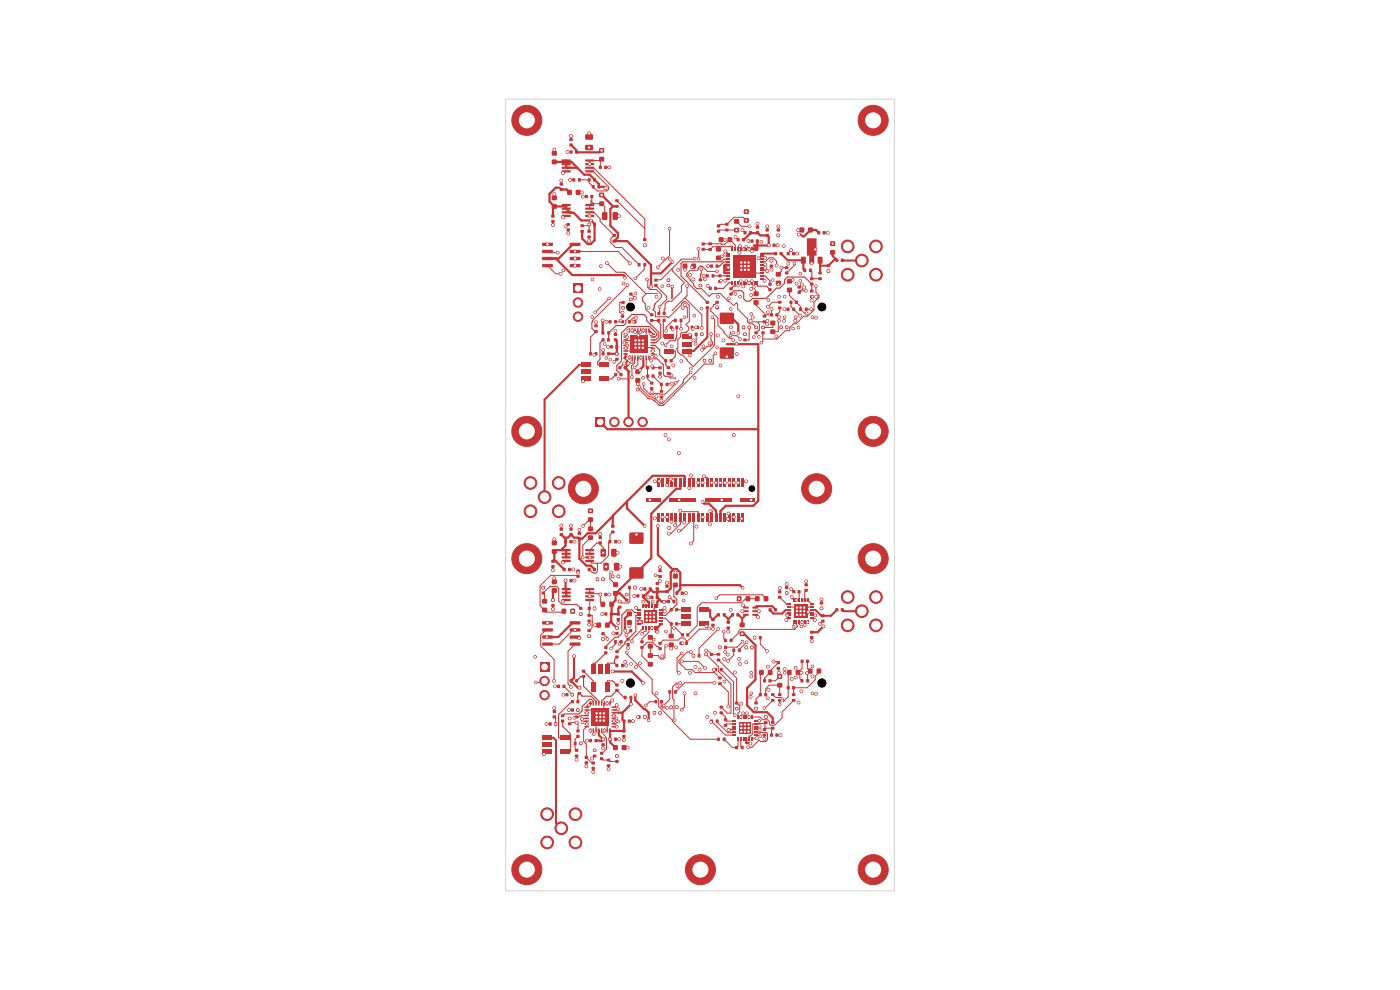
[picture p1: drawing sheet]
<svg xmlns="http://www.w3.org/2000/svg" width="297mm" height="210mm" viewBox="0 0 297 210" stroke-linecap="round" stroke-linejoin="round" font-family="sans-serif">
<g fill="#c83434">
<path d="M171.8 131h.8v.3h-.8z"/>
<path d="M171.8 130.4h.8v.3h-.8z"/>
<path d="M171.8 129.8h.8v.3h-.8z"/>
<path d="M171.8 129.2h.8v.3h-.8z"/>
<path d="M171.8 128.6h.8v.3h-.8z"/>
<path d="M171.8 128h.8v.3h-.8z"/>
<path d="M171.2 126.9h.3v.8h-.3z"/>
<path d="M170.6 126.9h.3v.8h-.3z"/>
<path d="M170 126.9h.3v.8h-.3z"/>
<path d="M169.4 126.9h.3v.8h-.3z"/>
<path d="M168.8 126.9h.3v.8h-.3z"/>
<path d="M168.2 126.9h.3v.8h-.3z"/>
<path d="M167.1 128h.8v.3h-.8z"/>
<path d="M167.1 128.6h.8v.3h-.8z"/>
<path d="M167.1 129.2h.8v.3h-.8z"/>
<path d="M167.1 129.8h.8v.3h-.8z"/>
<path d="M167.1 130.4h.8v.3h-.8z"/>
<path d="M167.1 131h.8v.3h-.8z"/>
<path d="M168.2 131.6h.3v.8h-.3z"/>
<path d="M168.8 131.6h.3v.8h-.3z"/>
<path d="M169.4 131.6h.3v.8h-.3z"/>
<path d="M170 131.6h.3v.8h-.3z"/>
<path d="M170.6 131.6h.3v.8h-.3z"/>
<path d="M171.2 131.6h.3v.8h-.3z"/>
<path d="M168.4 128.2h2.9v2.9h-2.9z"/>
<path d="M127.4 127.7h.9v1h-.9z"/>
<path d="M129.3 127.7h.9v1h-.9z"/>
<path d="M130.3 71.8h.6v.6h-.6z"/>
<path d="M130.3 70.7h.6v.5h-.6z"/>
<path d="M114.9 124.4h.7v.5h-.7z"/>
<path d="M114.9 125.5h.7v.6h-.7z"/>
<path d="M127.1 33.3h1v.9h-1z"/>
<path d="M127.1 31.5h1v.8h-1z"/>
<path d="M131.5 135.8h.5v.7h-.5z"/>
<path d="M130.3 135.8h.5v.7h-.5z"/>
<path d="M166.6 57.6h.6v.6h-.6z"/>
<path d="M166.6 56.5h.6v.6h-.6z"/>
<path d="M153.9 47.3h.6v.6h-.6z"/>
<path d="M153.9 48.5h.6v.6h-.6z"/>
<path d="M176.1 51.2h1v.9h-1z"/>
<path d="M176.1 53.1h1v.9h-1z"/>
</g>
<circle cx="111.8" cy="25.5" r="3.2" fill="#c83434" stroke="#c83434" stroke-width=".21"/>
<g fill="#c83434">
<path d="M133.3 124.3h.5v.7h-.5z"/>
<path d="M134.5 124.3h.5v.7h-.5z"/>
</g>
<circle cx="185.2" cy="25.5" r="3.2" fill="#c83434" stroke="#c83434" stroke-width=".21"/>
<g fill="#c83434">
<path d="M152.7 150.9h.6v.6h-.6z"/>
<path d="M152.7 149.7h.6v.6h-.6z"/>
<path d="M164.8 141.5h.7v.5h-.7z"/>
<path d="M164.8 140.3h.7v.5h-.7z"/>
<path d="M164.6 57.7h1v.9h-1z"/>
<path d="M164.6 59.6h1v.9h-1z"/>
<path d="M126.1 74.7h.6v.7h-.6z"/>
<path d="M125 74.7h.6v.7h-.6z"/>
<path d="M140 81.2h.6v.7h-.6z"/>
<path d="M141.2 81.2h.6v.7h-.6z"/>
<path d="M115 51.5h2.2l.1 .6-2.2 .1z"/>
<path d="M115 53h2.2l.1 .6-2.2 .1z"/>
<path d="M115 54.5h2.2l.1 .6-2.2 .1z"/>
<path d="M115 56h2.2l.1 .6-2.2 .1z"/>
<path d="M120.9 56h2.1l.1 .6-2.1 .1z"/>
<path d="M120.9 54.5h2.1l.1 .6-2.1 .1z"/>
<path d="M120.9 53h2.1l.1 .6-2.1 .1z"/>
<path d="M120.9 51.5h2.1l.1 .6-2.1 .1z"/>
<path d="M129.7 121.9h.6v.7h-.6z"/>
<path d="M130.9 121.9h.6v.7h-.6z"/>
<path d="M133.1 129.8h.9v.9h-.9z"/>
<path d="M133.1 131.6h.9v.9h-.9z"/>
<path d="M162.4 49.7h.7v.5h-.7z"/>
<path d="M162.4 48.5h.7v.6h-.7z"/>
<path d="M139.1 124.6h.7v.6h-.7z"/>
<path d="M139.1 123.5h.7v.6h-.7z"/>
<path d="M130.1 123.6h1v.8h-1z"/>
<path d="M130.1 125.4h1v.9h-1z"/>
</g>
<circle cx="148.6" cy="184.5" r="3.2" fill="#c83434" stroke="#c83434" stroke-width=".21"/>
<g fill="#c83434">
<path d="M133.5 63.2h.6v.6h-.6z"/>
<path d="M133.5 62.1h.6v.6h-.6z"/>
<path d="M125.9 47.3h.5v.6h-.5z"/>
<path d="M124.7 47.3h.6v.6h-.6z"/>
<path d="M139.3 128.1h.3v.8h-.3z"/>
<path d="M138.7 128.1h.3v.8h-.3z"/>
<path d="M138.1 128.1h.3v.8h-.3z"/>
<path d="M137.5 128.1h.3v.8h-.3z"/>
<path d="M136.9 128.1h.3v.8h-.3z"/>
<path d="M136.3 128.1h.3v.8h-.3z"/>
<path d="M135.2 129.2h.8v.3h-.8z"/>
<path d="M135.2 129.8h.8v.3h-.8z"/>
<path d="M135.2 130.4h.8v.3h-.8z"/>
<path d="M135.2 131h.8v.3h-.8z"/>
<path d="M135.2 131.6h.8v.3h-.8z"/>
<path d="M135.2 132.2h.8v.3h-.8z"/>
<path d="M136.3 132.8h.3v.8h-.3z"/>
<path d="M136.9 132.8h.3v.8h-.3z"/>
<path d="M137.5 132.8h.3v.8h-.3z"/>
<path d="M138.1 132.8h.3v.8h-.3z"/>
<path d="M138.7 132.8h.3v.8h-.3z"/>
<path d="M139.3 132.8h.3v.8h-.3z"/>
<path d="M139.9 132.2h.8v.3h-.8z"/>
<path d="M139.9 131.6h.8v.3h-.8z"/>
<path d="M139.9 131h.8v.3h-.8z"/>
<path d="M139.9 130.4h.8v.3h-.8z"/>
<path d="M139.9 129.8h.8v.3h-.8z"/>
<path d="M139.9 129.2h.8v.3h-.8z"/>
<path d="M136.6 129.5h2.7v2.7h-2.7z"/>
<path d="M119.2 124.8l1.8-.1 .1 .4-.1 .1h-1.7z"/>
<path d="M119.2 125.5h1.8l.1 .3-.1 .2h-1.7z"/>
<path d="M119.2 126.3h1.8l.1 .3-.1 .1h-1.7z"/>
<path d="M119.2 127.1l1.8-.1 .1 .4-.1 .1h-1.7z"/>
<path d="M124.2 127.1l1.7-.1 .2 .4-.2 .1h-1.6z"/>
<path d="M124.2 126.3h1.7l.2 .3-.2 .1h-1.6z"/>
<path d="M124.2 125.5h1.7l.2 .3-.2 .2h-1.6z"/>
<path d="M124.2 124.8l1.7-.1 .2 .4-.2 .1h-1.6z"/>
<path d="M178.4 54.9h.6v.6h-.6z"/>
<path d="M177.3 54.9h.5v.6h-.5z"/>
<path d="M130.6 138h.6v.5h-.6z"/>
<path d="M130.6 139.1h.6v.6h-.6z"/>
<path d="M121.2 150.3h.5v.6h-.5z"/>
<path d="M122.3 150.3h.6v.6h-.6z"/>
<path d="M132.3 77.7h.6v.6h-.6z"/>
<path d="M131.2 77.7h.6v.6h-.6z"/>
<path d="M178.4 129h.6v.7h-.6z"/>
<path d="M177.3 129h.5v.7h-.5z"/>
<path d="M141.5 78.9h.6v.6h-.6z"/>
<path d="M141.5 77.7h.6v.6h-.6z"/>
<path d="M147.4 70.6h.6v.6h-.6z"/>
<path d="M148.6 70.6h.6v.6h-.6z"/>
<path d="M170 54.5l.7-.1 .2 .2 .1 1.1-.2 .3h-.6l-.3-.2z"/>
<path d="M171.2 50.5h2v3.7h-.5v1.8h-1v-1.8h-.5z"/>
<path d="M173.5 54.5l.7-.1 .3 .2v1.1l-.2 .3h-.6l-.2-.2z"/>
<path d="M171.7 52.4h1v1h-1z"/>
<path d="M138.6 150.9h.5v.6h-.5z"/>
<path d="M139.8 150.9h.5v.6h-.5z"/>
<path d="M117.6 153.2h.5v.7h-.5z"/>
<path d="M116.5 153.2h.5v.7h-.5z"/>
<path d="M153.6 153.6h.6v.5h-.6z"/>
<path d="M153.6 152.4h.6v.5h-.6z"/>
<path d="M160.4 50.8h.6v.7h-.6z"/>
<path d="M159.3 50.8h.5v.7h-.5z"/>
<path d="M138.2 79.5h.6v.6h-.6z"/>
<path d="M137.1 79.5h.6v.6h-.6z"/>
<path d="M137.7 124.6h.5v.7h-.5z"/>
<path d="M136.5 124.6h.6v.7h-.6z"/>
</g>
<circle cx="111.8" cy="184.5" r="3.2" fill="#c83434" stroke="#c83434" stroke-width=".21"/>
<g fill="#c83434">
<path d="M168.1 125.2h.6v.6h-.6z"/>
<path d="M169.2 125.2h.6v.6h-.6z"/>
</g>
<circle cx="185.2" cy="118.5" r="3.2" fill="#c83434" stroke="#c83434" stroke-width=".21"/>
<g fill="#c83434">
<path d="M164.2 129h.6v.7h-.6z"/>
<path d="M163.1 129h.6v.7h-.6z"/>
<path d="M121.7 157.4h.6v.6h-.6z"/>
<path d="M122.9 157.4h.6v.6h-.6z"/>
<path d="M127.6 134.1h.6v.6h-.6z"/>
<path d="M127.6 135.3h.6v.5h-.6z"/>
<path d="M117.1 116.5h1v.9h-1z"/>
<path d="M117.1 114.7h1v.9h-1z"/>
<path d="M130.6 140.8h.5v.7h-.5z"/>
<path d="M131.8 140.8h.5v.7h-.5z"/>
<path d="M151 58.2h.5v.6h-.5z"/>
<path d="M149.8 58.2h.5v.6h-.5z"/>
<path d="M126.1 70.1h.7v.5h-.7z"/>
<path d="M126.1 68.9h.7v.5h-.7z"/>
<path d="M127.1 42.8h1v.9h-1z"/>
<path d="M127.1 40.9h1v.9h-1z"/>
<path d="M119.4 145.3h.5v.6h-.5z"/>
<path d="M118.2 145.3h.6v.6h-.6z"/>
<path d="M157.8 46.3h1v.9h-1z"/>
<path d="M157.8 44.5h1v.8h-1z"/>
<path d="M134.5 67.9h.5v.7h-.5z"/>
<path d="M133.3 67.9h.5v.7h-.5z"/>
<path d="M151.6 141.7h.5v.7h-.5z"/>
<path d="M152.8 141.7h.5v.7h-.5z"/>
<path d="M128.8 74.7h.6v.7h-.6z"/>
<path d="M127.7 74.7h.5v.7h-.5z"/>
<path d="M157.5 69.1h.5v.7h-.5z"/>
<path d="M158.7 69.1h.5v.7h-.5z"/>
<path d="M131.7 68h.7v.5h-.7z"/>
<path d="M131.7 66.8h.7v.6h-.7z"/>
<path d="M124.6 130.3h.7v.5h-.7z"/>
<path d="M124.6 131.5h.7v.5h-.7z"/>
<path d="M164.9 143h1v.9h-1z"/>
<path d="M164.9 144.9h1v.9h-1z"/>
<path d="M130.6 74.8h.6v.6h-.6z"/>
<path d="M130.6 75.9h.6v.6h-.6z"/>
<path d="M132.4 133.5h.6v.6h-.6z"/>
<path d="M133.5 133.5h.6v.6h-.6z"/>
<path d="M126.3 88.5h2v2h-2z"/>
</g>
<g fill="#c83434" stroke="#c83434" stroke-width=".21">
<circle cx="130.3" cy="89.5" r="1"/>
<circle cx="133.3" cy="89.5" r="1"/>
<circle cx="136.3" cy="89.5" r="1"/>
</g>
<g fill="#c83434">
<path d="M125.9 37.8h.5v.7h-.5z"/>
<path d="M124.7 37.8h.6v.7h-.6z"/>
<path d="M146.7 56h.9v.9h-.9z"/>
<path d="M144.9 56h.9v.9h-.9z"/>
<path d="M168.1 145.6h.5v.6h-.5z"/>
<path d="M166.9 145.6h.6v.6h-.6z"/>
<path d="M155.8 48.4h.9v.9h-.9z"/>
<path d="M155.8 46.5h.9v.9h-.9z"/>
<path d="M132.1 152.7h.6v.6h-.6z"/>
<path d="M133.2 152.7h.6v.6h-.6z"/>
<path d="M118.8 113.1h.6v.6h-.6z"/>
<path d="M118.8 112h.6v.5h-.6z"/>
<path d="M171.9 62.7h.6v.5h-.6z"/>
<path d="M171.9 61.5h.6v.5h-.6z"/>
<path d="M153.6 137h.6v.7h-.6z"/>
<path d="M152.4 137h.6v.7h-.6z"/>
<path d="M130.9 130h.6v.6h-.6z"/>
<path d="M130.9 131.1h.6v.6h-.6z"/>
<path d="M148 138.8h.6v.6h-.6z"/>
<path d="M146.8 138.8h.6v.6h-.6z"/>
<path d="M142.1 149.7h.6v.7h-.6z"/>
<path d="M143.3 149.7h.6v.7h-.6z"/>
<path d="M144.8 71h1.9v.9h-1.9z"/>
<path d="M144.8 72.5h1.9v.9h-1.9z"/>
<path d="M144.8 74h1.9v.9h-1.9z"/>
<path d="M141 74h2v.9h-2z"/>
<path d="M141 71h2v.9h-2z"/>
<path d="M165.4 53.5h.6v.6h-.6z"/>
<path d="M164.3 53.5h.5v.6h-.5z"/>
<path d="M127.6 70.3h.6v.7h-.6z"/>
<path d="M128.8 70.3h.6v.7h-.6z"/>
<path d="M161.8 154.5h.7v.5h-.7z"/>
<path d="M161.8 155.7h.7v.5h-.7z"/>
<path d="M164.8 49.7h.6v.5h-.6z"/>
<path d="M164.8 48.5h.6v.6h-.6z"/>
<path d="M166.9 53.5h.6v.6h-.6z"/>
<path d="M168.1 53.5h.5v.6h-.5z"/>
<path d="M159.9 61.9h1v.9h-1z"/>
<path d="M159.9 63.7h1v.9h-1z"/>
<path d="M151.8 65h.7v.6h-.7z"/>
<path d="M151.8 63.8h.7v.6h-.7z"/>
<path d="M122.3 120.8h.6v.6h-.6z"/>
<path d="M122.3 122h.6v.5h-.6z"/>
<path d="M126.1 156.8h.6v.6h-.6z"/>
<path d="M125 156.8h.6v.6h-.6z"/>
<path d="M123.2 48.8h.6v.6h-.6z"/>
<path d="M123.2 47.6h.6v.6h-.6z"/>
<path d="M115 159h2v.9h-2z"/>
<path d="M115 157.5h2v.9h-2z"/>
<path d="M115 156h2v.9h-2z"/>
<path d="M118.8 156h1.9v.9h-1.9z"/>
<path d="M118.8 159h1.9v.9h-1.9z"/>
<path d="M139.5 66.2h.5v.6h-.5z"/>
<path d="M140.6 66.2h.6v.6h-.6z"/>
<path d="M129.7 154h1v.3h-.9z"/>
<path d="M129.7 153.4h1v.3h-.9z"/>
<path d="M129.7 152.9l1-.1v.3h-.9z"/>
<path d="M129.7 152.3l1-.1v.3h-.9z"/>
<path d="M129.7 151.7h1v.2h-.9z"/>
<path d="M129.7 151.1h1v.2h-.9z"/>
<path d="M129.7 150.5h1v.2l-.9 .1z"/>
<path d="M129.7 149.9h1v.2l-.9 .1z"/>
<path d="M129.3 148.7l.2 .1v.9h-.2z"/>
<path d="M128.7 148.7l.3 .1-.1 .9h-.2z"/>
<path d="M128.1 148.7l.3 .1-.1 .9h-.2z"/>
<path d="M127.5 148.7l.3 .1-.1 .9h-.2z"/>
<path d="M126.9 148.7l.3 .1-.1 .9h-.2z"/>
<path d="M126.3 148.7l.3 .1v.9h-.3z"/>
<path d="M125.7 148.7l.3 .1v.9h-.3z"/>
<path d="M125.1 148.7l.3 .1v.9h-.3z"/>
<path d="M124 149.9h.9v.2l-.9 .1z"/>
<path d="M124 150.5h.9v.2l-.9 .1z"/>
<path d="M124 151.1h.9v.2h-.9z"/>
<path d="M124 151.7h.9v.2h-.9z"/>
<path d="M124 152.3l.9-.1v.3h-.9z"/>
<path d="M124 152.9l.9-.1v.3h-.9z"/>
<path d="M124 153.4h.9v.3h-.9z"/>
<path d="M124 154h.9v.3h-.9z"/>
<path d="M125.1 154.5h.3v1l-.3-.1z"/>
<path d="M125.7 154.5h.3v1l-.3-.1z"/>
<path d="M126.3 154.5h.3v1l-.3-.1z"/>
<path d="M126.9 154.5h.3l-.1 1-.2-.1z"/>
<path d="M127.5 154.5h.3l-.1 1-.2-.1z"/>
<path d="M128.1 154.5h.3l-.1 1-.2-.1z"/>
<path d="M128.7 154.5h.3l-.1 1-.2-.1z"/>
<path d="M129.3 154.5h.2v1l-.2-.1z"/>
<path d="M125.5 150.3h3.7v3.6h-3.7z"/>
<path d="M127.3 159.5h.6v.6h-.6z"/>
<path d="M127.3 160.6h.6v.6h-.6z"/>
<path d="M115 131.8h2.2l.1 .6-2.2 .1z"/>
<path d="M115 133.3h2.2l.1 .6-2.2 .1z"/>
<path d="M115 134.8h2.2l.1 .6-2.2 .1z"/>
<path d="M115 136.3h2.2l.1 .6-2.2 .1z"/>
<path d="M120.9 136.3h2.1l.1 .6-2.1 .1z"/>
<path d="M120.9 134.8h2.1l.1 .6-2.1 .1z"/>
<path d="M120.9 133.3h2.1l.1 .6-2.1 .1z"/>
<path d="M120.9 131.8h2.1l.1 .6-2.1 .1z"/>
<path d="M133.6 120.4h2.9v2.3h-2.9z"/>
<path d="M133.6 113h2.9v2.3h-2.9z"/>
<path d="M159.6 130.2h1.1l.1 .4h-1.1z"/>
<path d="M159.6 129.5h1.1l.1 .3-1.1 .1z"/>
<path d="M159.6 128.7h1.1l.1 .3-1.1 .1z"/>
<path d="M157.7 128.7h1.1v.3l-1.1 .1z"/>
<path d="M157.7 129.5h1.1v.3l-1.1 .1z"/>
<path d="M157.7 130.2h1.1v.4h-1.1z"/>
<path d="M166.9 65.3h.5v.6h-.5z"/>
<path d="M168.1 65.3h.6v.6h-.6z"/>
<path d="M127.7 71.8h.5v.6h-.5z"/>
<path d="M128.8 71.8h.6v.6h-.6z"/>
<path d="M168.7 63.8h.5v.6h-.5z"/>
<path d="M167.5 63.8h.6v.6h-.6z"/>
<path d="M159.3 137h.5v.7h-.5z"/>
<path d="M158 137h.6v.7h-.6z"/>
<path d="M145.6 134.4h.6v.6h-.6z"/>
<path d="M144.5 134.4h.6v.6h-.6z"/>
<path d="M129.1 114.6h.6v.6h-.6z"/>
<path d="M130.3 114.6h.6v.6h-.6z"/>
<path d="M152.1 47.6h.6v.6h-.6z"/>
<path d="M152.1 48.8h.6v.5h-.6z"/>
<path d="M151.9 52.4h1v.9h-1z"/>
<path d="M151.9 54.3h1v.9h-1z"/>
<path d="M145.4 136.1h.5v.7h-.5z"/>
<path d="M144.2 136.1h.5v.7h-.5z"/>
<path d="M150.6 138.5h.6v.6h-.6z"/>
<path d="M149.5 138.5h.6v.6h-.6z"/>
<path d="M157 134h.9v.9h-.9z"/>
<path d="M157 132.1h.9v.9h-.9z"/>
<path d="M158.9 49.1h.6v.6h-.6z"/>
<path d="M157.8 49.1h.5v.6h-.5z"/>
</g>
<circle cx="185.2" cy="184.5" r="3.2" fill="#c83434" stroke="#c83434" stroke-width=".21"/>
<g fill="#c83434">
<path d="M130.6 132.9h.6v.6h-.6z"/>
<path d="M130.6 134.1h.6v.5h-.6z"/>
<path d="M132.6 125.8h.7v.6h-.7z"/>
<path d="M132.6 127h.7v.6h-.7z"/>
<path d="M137.5 138.6h.9v.9h-.9z"/>
<path d="M137.5 140.5h.9v.9h-.9z"/>
<path d="M137.5 134.8h.9v.9h-.9z"/>
<path d="M137.5 136.6h.9v.9h-.9z"/>
<path d="M122.6 37.8h.6v.7h-.6z"/>
<path d="M121.4 37.8h.6v.7h-.6z"/>
<path d="M170.7 123.8h.6v.6h-.6z"/>
<path d="M170.7 124.9h.6v.6h-.6z"/>
<path d="M139.7 78.9h.6v.5h-.6z"/>
<path d="M139.7 77.7h.6v.6h-.6z"/>
<path d="M127.6 156.6h.6v.5h-.6z"/>
<path d="M127.6 157.7h.6v.6h-.6z"/>
<path d="M137.9 82.1h.7v.6h-.7z"/>
<path d="M137.9 81h.7v.6h-.7z"/>
</g>
<circle cx="185.2" cy="91.5" r="3.2" fill="#c83434" stroke="#c83434" stroke-width=".21"/>
<g fill="#c83434">
<path d="M130.3 67.9h.5v.7h-.5z"/>
<path d="M129.1 67.9h.6v.7h-.6z"/>
<path d="M139.1 126.4h.6v.6h-.6z"/>
<path d="M138 126.4h.6v.6h-.6z"/>
<path d="M119 152.7h.7v.5h-.7z"/>
<path d="M119 151.5h.7v.6h-.7z"/>
<path d="M130.3 79.2h.6v.6h-.6z"/>
<path d="M131.5 79.2h.5v.6h-.5z"/>
<path d="M119.2 33.8h1.8l.1 .4-.1 .1h-1.7z"/>
<path d="M119.2 34.6h1.8l.1 .3-.1 .2h-1.7z"/>
<path d="M119.2 35.4l1.8-.1 .1 .4-.1 .1h-1.7z"/>
<path d="M119.2 36.1h1.8l.1 .4-.1 .1h-1.7z"/>
<path d="M124.2 36.1h1.7l.2 .4-.2 .1h-1.6z"/>
<path d="M124.2 35.4l1.7-.1 .2 .4-.2 .1h-1.6z"/>
<path d="M124.2 34.6h1.7l.2 .3-.2 .2h-1.6z"/>
<path d="M124.2 33.8h1.7l.2 .4-.2 .1h-1.6z"/>
<path d="M163 142.2h.8v.9h-.8z"/>
<path d="M161.1 142.2h.9v.9h-.9z"/>
<path d="M135.3 151.8h.6v.6h-.6z"/>
<path d="M136.5 151.8h.6v.6h-.6z"/>
<path d="M139.7 136.2h.6v.6h-.6z"/>
<path d="M139.7 137.3h.6v.6h-.6z"/>
<path d="M151.9 152.6h.5v.7h-.5z"/>
<path d="M150.7 152.6h.5v.7h-.5z"/>
<path d="M160.4 49.1h.6v.5h-.6z"/>
<path d="M160.4 47.9h.6v.6h-.6z"/>
<path d="M162.1 126.5h.8v1h-.8z"/>
<path d="M160.2 126.5h.9v1h-.9z"/>
<path d="M133.4 75.4h.3l-.1 .9h-.2z"/>
<path d="M134 75.4h.3l-.1 .9h-.2z"/>
<path d="M134.6 75.4h.3l-.1 .9h-.2z"/>
<path d="M135.2 75.4h.2v.9h-.2z"/>
<path d="M135.8 75.4h.2v.9h-.2z"/>
<path d="M136.4 75.4h.2v.9h-.3z"/>
<path d="M137 75.4h.2v.9h-.3z"/>
<path d="M137.5 75.4h.3v.9h-.3z"/>
<path d="M138 74.9h.9l.1 .3h-1z"/>
<path d="M138 74.3h.9l.1 .3h-1z"/>
<path d="M138 73.7h.9l.1 .3h-1z"/>
<path d="M138 73.2l.9-.1 .1 .3h-1z"/>
<path d="M138 72.6l.9-.1 .1 .3h-1z"/>
<path d="M138 72h.9l.1 .2h-1z"/>
<path d="M138 71.4h.9l.1 .2h-1z"/>
<path d="M138 70.8h.9l.1 .2-1 .1z"/>
<path d="M137.5 69.6l.3 .1v.9l-.3-.1z"/>
<path d="M137 69.6l.2 .1v.9l-.3-.1z"/>
<path d="M136.4 69.6l.2 .1v.9l-.3-.1z"/>
<path d="M135.8 69.6l.2 .1v.9l-.2-.1z"/>
<path d="M135.2 69.6l.2 .1v.9l-.2-.1z"/>
<path d="M134.6 69.6l.3 .1-.1 .9-.2-.1z"/>
<path d="M134 69.6l.3 .1-.1 .9-.2-.1z"/>
<path d="M133.4 69.6l.3 .1-.1 .9-.2-.1z"/>
<path d="M132.3 70.8h.9v.2l-.9 .1z"/>
<path d="M132.3 71.4h.9v.2h-.9z"/>
<path d="M132.3 72h.9v.2h-.9z"/>
<path d="M132.3 72.6l.9-.1v.3h-.9z"/>
<path d="M132.3 73.2l.9-.1v.3h-.9z"/>
<path d="M132.3 73.7h.9v.3h-.9z"/>
<path d="M132.3 74.3h.9v.3h-.9z"/>
<path d="M132.3 74.9h.9v.3h-.9z"/>
<path d="M133.8 71.2h3.6v3.6h-3.6z"/>
<path d="M123.5 142.1h.6v.6h-.6z"/>
<path d="M123.5 143.2h.6v.6h-.6z"/>
<path d="M171.5 48.3h.9v1h-.9z"/>
<path d="M169.7 48.3h.9v1h-.9z"/>
<path d="M161.8 66.8h.7v.5h-.7z"/>
<path d="M161.8 68h.7v.5h-.7z"/>
<path d="M114.5 140.5h2v2h-2z"/>
</g>
<g fill="#c83434" stroke="#c83434" stroke-width=".21">
<circle cx="115.5" cy="144.5" r="1"/>
<circle cx="115.5" cy="147.5" r="1"/>
</g>
<g fill="#c83434">
<path d="M120.8 113.1h.7v.6h-.7z"/>
<path d="M120.8 112h.7v.5h-.7z"/>
<path d="M173.4 49.1h.6v.6h-.6z"/>
<path d="M174.6 49.1h.5v.6h-.5z"/>
<path d="M117 118.8h.6v.5h-.6z"/>
<path d="M117 119.9h.6v.6h-.6z"/>
<path d="M131.1 127.3h.7v.6h-.7z"/>
<path d="M131.1 128.5h.7v.6h-.7z"/>
<path d="M142.1 132h.6v.7h-.6z"/>
<path d="M143.3 132h.5v.7h-.5z"/>
<path d="M117.3 151.8h.6v.5h-.6z"/>
<path d="M117.3 150.7h.6v.5h-.6z"/>
<path d="M141.5 127.3h.6v.6h-.6z"/>
<path d="M142.7 127.3h.5v.6h-.5z"/>
</g>
<g fill="#c83434" stroke="#c83434" stroke-width=".21">
<circle cx="115.5" cy="105.5" r="1.35"/>
<circle cx="112.5" cy="102.5" r="1.35"/>
<circle cx="118.5" cy="102.5" r="1.35"/>
<circle cx="112.5" cy="108.5" r="1.35"/>
<circle cx="118.5" cy="108.5" r="1.35"/>
</g>
<g fill="#c83434">
<path d="M129.4 129.9h.6v.7h-.6z"/>
<path d="M128.3 129.9h.5v.7h-.5z"/>
<path d="M160.1 69.2h.6v.5h-.6z"/>
<path d="M160.1 70.3h.6v.6h-.6z"/>
<path d="M163.3 55h.7v.6h-.7z"/>
<path d="M163.3 56.1h.7v.6h-.7z"/>
<path d="M155.3 152.8h.8v.3h-.8z"/>
<path d="M155.3 153.4h.8v.3h-.8z"/>
<path d="M155.3 154h.8v.3h-.8z"/>
<path d="M155.3 154.6h.8v.3h-.8z"/>
<path d="M155.3 155.2h.8v.3h-.8z"/>
<path d="M155.3 155.8h.8v.3h-.8z"/>
<path d="M156.4 156.4h.3v.8h-.3z"/>
<path d="M157 156.4h.3v.8h-.3z"/>
<path d="M157.6 156.4h.3v.8h-.3z"/>
<path d="M158.2 156.4h.3v.8h-.3z"/>
<path d="M158.8 156.4h.3v.8h-.3z"/>
<path d="M159.4 156.4h.3v.8h-.3z"/>
<path d="M160 155.8h.8v.3h-.8z"/>
<path d="M160 155.2h.8v.3h-.8z"/>
<path d="M160 154.6h.8v.3h-.8z"/>
<path d="M160 154h.8v.3h-.8z"/>
<path d="M160 153.4h.8v.3h-.8z"/>
<path d="M160 152.8h.8v.3h-.8z"/>
<path d="M159.4 151.7h.3v.8h-.3z"/>
<path d="M158.8 151.7h.3v.8h-.3z"/>
<path d="M158.2 151.7h.3v.8h-.3z"/>
<path d="M157.6 151.7h.3v.8h-.3z"/>
<path d="M157 151.7h.3v.8h-.3z"/>
<path d="M156.4 151.7h.3v.8h-.3z"/>
<path d="M156.8 153.2h2.5v2.5h-2.5z"/>
<path d="M124.2 30.8l1.4-.1 .2 .3v.7l-.3 .2h-1.2l-.2-.3z"/>
<path d="M124.2 28.6l1.4-.1 .2 .3v.7l-.3 .1h-1.2l-.2-.2z"/>
<path d="M127.8 45.1l.8-.1 .2 .2 .1 1.2-.2 .3h-.7l-.3-.2z"/>
<path d="M130 45.1l.8-.1 .3 .2v1.2l-.2 .3h-.7l-.2-.2z"/>
<path d="M169.6 65.3h.5v.6h-.5z"/>
<path d="M170.8 65.3h.5v.6h-.5z"/>
<path d="M128.8 161h.6v.5h-.6z"/>
<path d="M128.8 162.2h.6v.5h-.6z"/>
<path d="M152.4 143.5h.7v.6h-.7z"/>
<path d="M152.4 144.7h.7v.6h-.7z"/>
<path d="M138.9 148.5h.5v.7h-.5z"/>
<path d="M140.1 148.5h.5v.7h-.5z"/>
<path d="M157.4 50.5h.6v.7h-.6z"/>
<path d="M156.3 50.5h.6v.7h-.6z"/>
<path d="M130.6 73.3h.5v.6h-.5z"/>
<path d="M129.4 73.3h.6v.6h-.6z"/>
<path d="M162.2 147.1h.5v.6h-.5z"/>
<path d="M161 147.1h.6v.6h-.6z"/>
<path d="M120.5 152.1h.7v.6h-.7z"/>
<path d="M120.5 153.3h.7v.5h-.7z"/>
<path d="M141.9 136.3h1v.9h-1z"/>
<path d="M141.9 134.5h1v.9h-1z"/>
<path d="M142.8 121.8h1v.9h-1z"/>
<path d="M142.8 123.7h1v.8h-1z"/>
<path d="M121.6 60.2h2v2h-2z"/>
</g>
<g fill="#c83434" stroke="#c83434" stroke-width=".21">
<circle cx="122.6" cy="64.2" r="1"/>
<circle cx="122.6" cy="67.2" r="1"/>
</g>
<g fill="#c83434">
<path d="M152.8 66.4h2.8v2.3h-2.8z"/>
<path d="M152.8 73.8h2.8v2.2h-2.8z"/>
<path d="M130.1 158.1h.9v1h-.9z"/>
<path d="M131.9 158.1h.9v1h-.9z"/>
<path d="M130.5 42.3h.7v.5h-.7z"/>
<path d="M130.5 43.5h.7v.5h-.7z"/>
<path d="M171 140h.6v.6h-.6z"/>
<path d="M169.9 140h.5v.6h-.5z"/>
<path d="M152.1 130.1h.6v.7h-.6z"/>
<path d="M153.3 130.1h.6v.7h-.6z"/>
<path d="M121.1 147.1h.6v.6h-.6z"/>
<path d="M120 147.1h.6v.6h-.6z"/>
<path d="M126.8 39.3h.5v.7h-.5z"/>
<path d="M125.6 39.3h.5v.7h-.5z"/>
<path d="M171.9 133.8h.6v.6h-.6z"/>
<path d="M171.9 135h.6v.5h-.6z"/>
<path d="M157.7 70.6h.7v.6h-.7z"/>
<path d="M157.7 71.8h.7v.6h-.7z"/>
<path d="M163 144.1h.6v.6h-.6z"/>
<path d="M161.9 144.1h.6v.6h-.6z"/>
<path d="M119.7 114.6h.6v.6h-.6z"/>
<path d="M120.8 114.6h.6v.6h-.6z"/>
<path d="M161 134.9h.6v.7h-.6z"/>
<path d="M159.8 134.9h.6v.7h-.6z"/>
<path d="M141.8 146.4h.6v.7h-.6z"/>
<path d="M143 146.4h.6v.7h-.6z"/>
<path d="M155.2 59.6h.3v.8h-.3z"/>
<path d="M155.8 59.6h.3v.8h-.3z"/>
<path d="M156.4 59.6h.3v.8h-.3z"/>
<path d="M157 59.6h.3v.8h-.3z"/>
<path d="M157.6 59.6h.3v.8h-.3z"/>
<path d="M158.2 59.6h.3v.8h-.3z"/>
<path d="M158.8 59.6h.3v.8h-.3z"/>
<path d="M159.4 59.6h.3v.8h-.3z"/>
<path d="M160 59.6h.2v.8h-.2z"/>
<path d="M160.5 59.6h.3v.8h-.3z"/>
<path d="M161.2 59h.8v.3h-.8z"/>
<path d="M161.2 58.4h.8v.3h-.8z"/>
<path d="M161.2 57.8h.8v.3h-.8z"/>
<path d="M161.2 57.2h.8v.3h-.8z"/>
<path d="M161.2 56.6h.8v.3h-.8z"/>
<path d="M161.2 56h.8v.3h-.8z"/>
<path d="M161.2 55.4h.8v.3h-.8z"/>
<path d="M161.2 54.8h.8v.3h-.8z"/>
<path d="M161.2 54.2h.8v.3h-.8z"/>
<path d="M161.2 53.6h.8v.3h-.8z"/>
<path d="M160.5 52.5h.3v.8h-.3z"/>
<path d="M160 52.5h.2v.8h-.2z"/>
<path d="M159.4 52.5h.3v.8h-.3z"/>
<path d="M158.8 52.5h.3v.8h-.3z"/>
<path d="M158.2 52.5h.3v.8h-.3z"/>
<path d="M157.6 52.5h.3v.8h-.3z"/>
<path d="M157 52.5h.3v.8h-.3z"/>
<path d="M156.4 52.5h.3v.8h-.3z"/>
<path d="M155.8 52.5h.3v.8h-.3z"/>
<path d="M155.2 52.5h.3v.8h-.3z"/>
<path d="M154.1 53.6h.8v.3h-.8z"/>
<path d="M154.1 54.2h.8v.3h-.8z"/>
<path d="M154.1 54.8h.8v.3h-.8z"/>
<path d="M154.1 55.4h.8v.3h-.8z"/>
<path d="M154.1 56h.8v.3h-.8z"/>
<path d="M154.1 56.6h.8v.3h-.8z"/>
<path d="M154.1 57.2h.8v.3h-.8z"/>
<path d="M154.1 57.8h.8v.3h-.8z"/>
<path d="M154.1 58.4h.8v.3h-.8z"/>
<path d="M154.1 59h.8v.3h-.8z"/>
<path d="M155.6 54h4.9v4.9h-4.9z"/>
<path d="M171.1 144.1h.5v.6h-.5z"/>
<path d="M169.9 144.1h.5v.6h-.5z"/>
<path d="M173.6 58.8h.7v.6h-.7z"/>
<path d="M173.6 57.6h.7v.6h-.7z"/>
<path d="M140 83.9h.7v.6h-.7z"/>
<path d="M140 82.7h.7v.6h-.7z"/>
<path d="M155.1 130.1h.6v.6h-.6z"/>
<path d="M156.3 130.1h.5v.6h-.5z"/>
<path d="M122 151.8h.6v.6h-.6z"/>
<path d="M122 153h.6v.6h-.6z"/>
<path d="M154.4 50.4h.9v.9h-.9z"/>
<path d="M152.5 50.4h.9v.9h-.9z"/>
</g>
<g fill="#c83434" stroke="#c83434" stroke-width=".21">
<circle cx="119.1" cy="175.7" r="1.35"/>
<circle cx="116.1" cy="172.7" r="1.35"/>
<circle cx="122.1" cy="172.7" r="1.35"/>
<circle cx="116.1" cy="178.7" r="1.35"/>
<circle cx="122.1" cy="178.7" r="1.35"/>
</g>
<g fill="#c83434">
<path d="M160.1 148.9h.6v.5h-.6z"/>
<path d="M160.1 150.1h.6v.5h-.6z"/>
<path d="M120.8 30.5h.7v.5h-.7z"/>
<path d="M120.8 29.3h.7v.6h-.7z"/>
<path d="M121.2 148.5h.5v.7h-.5z"/>
<path d="M122.3 148.5h.6v.7h-.6z"/>
<path d="M175.4 57.2h.7v.6h-.7z"/>
<path d="M175.4 56.1h.7v.5h-.7z"/>
<path d="M127.1 125.8h.5v.6h-.5z"/>
<path d="M128.2 125.8h.6v.6h-.6z"/>
<path d="M137.9 66.5h.7v.5h-.7z"/>
<path d="M137.9 67.7h.7v.5h-.7z"/>
<path d="M127 114.9h.7v.6h-.7z"/>
<path d="M127 113.8h.7v.5h-.7z"/>
<path d="M169.2 61.8h.7v.5h-.7z"/>
<path d="M169.2 60.6h.7v.6h-.7z"/>
<path d="M125.9 120.5h.5v.6h-.5z"/>
<path d="M124.7 120.5h.6v.6h-.6z"/>
<path d="M171.9 60h.6v.5h-.6z"/>
<path d="M171.9 58.9h.6v.5h-.6z"/>
<path d="M115 129h1v.8h-1z"/>
<path d="M115 127.1h1v.9h-1z"/>
<path d="M163.5 68.1h.9v.9h-.9z"/>
<path d="M163.5 69.9h.9v.9h-.9z"/>
<path d="M162.8 51.7h.6v.6h-.6z"/>
<path d="M163.9 51.7h.6v.6h-.6z"/>
<path d="M135.3 55.8h.6v.7h-.6z"/>
<path d="M136.5 55.8h.6v.7h-.6z"/>
</g>
<circle cx="123.8" cy="103.7" r="3.2" fill="#c83434" stroke="#c83434" stroke-width=".21"/>
<g fill="#c83434">
<path d="M146.5 69.1h.6v.7h-.6z"/>
<path d="M147.7 69.1h.6v.7h-.6z"/>
<path d="M163.6 153h.7v.5h-.7z"/>
<path d="M163.6 154.2h.7v.5h-.7z"/>
<path d="M163.4 66.5h.5v.6h-.5z"/>
<path d="M164.5 66.5h.6v.6h-.6z"/>
<path d="M128.2 137.1h.6v.5h-.6z"/>
<path d="M128.2 138.2h.6v.6h-.6z"/>
<path d="M130.6 145h.6v.6h-.6z"/>
<path d="M130.6 146.2h.6v.5h-.6z"/>
<path d="M138.3 77.7h.5v.6h-.5z"/>
<path d="M137.1 77.7h.5v.6h-.5z"/>
<path d="M117 128.2h.6v.5h-.6z"/>
<path d="M117 127h.6v.6h-.6z"/>
<path d="M127.5 116.5l.8-.1 .3 .2v1.2l-.2 .3h-.7l-.3-.2z"/>
<path d="M129.7 116.5l.8-.1 .3 .2v1.2l-.2 .3h-.7l-.2-.2z"/>
<path d="M122.6 145.6h.6v.6h-.6z"/>
<path d="M122.6 146.8h.6v.6h-.6z"/>
<path d="M143 67.6h.5v.7h-.5z"/>
<path d="M144.2 67.6h.5v.7h-.5z"/>
<path d="M144.6 131.9h1.9v.9h-1.9z"/>
<path d="M144.6 130.4h1.9v.9h-1.9z"/>
<path d="M144.6 128.9h1.9v.9h-1.9z"/>
<path d="M148.3 128.9h2v.9h-2z"/>
<path d="M148.3 131.9h2v.9h-2z"/>
<path d="M120.8 122.8h.6v.7h-.6z"/>
<path d="M119.7 122.8h.6v.7h-.6z"/>
<path d="M150.9 131.1h.7v.6h-.7z"/>
<path d="M150.9 132.3h.7v.6h-.7z"/>
<path d="M142.1 76.2h.5v.6h-.5z"/>
<path d="M141 76.2h.5v.6h-.5z"/>
<path d="M136.2 126.1h.5v.6h-.5z"/>
<path d="M135 126.1h.6v.6h-.6z"/>
<path d="M156.6 137.6h.5v.7h-.5z"/>
<path d="M155.4 137.6h.5v.7h-.5z"/>
<path d="M122 31.9h.6v.7h-.6z"/>
<path d="M120.9 31.9h.5v.7h-.5z"/>
<path d="M138.8 60.3h.7v.5h-.7z"/>
<path d="M138.8 59.1h.7v.6h-.7z"/>
<path d="M154.2 131.7h.6v.6h-.6z"/>
<path d="M154.2 132.9h.6v.6h-.6z"/>
<path d="M157.2 158.3h.5v.6h-.5z"/>
<path d="M156 158.3h.5v.6h-.5z"/>
<path d="M165.4 69.1h.6v.7h-.6z"/>
<path d="M166.6 69.1h.6v.7h-.6z"/>
<path d="M122.9 128.8h.6v.5h-.6z"/>
<path d="M122.9 130h.6v.5h-.6z"/>
<path d="M161.6 70.3h.6v.6h-.6z"/>
<path d="M161.6 69.2h.6v.5h-.6z"/>
<path d="M165.1 63.8h.6v.6h-.6z"/>
<path d="M165.1 65h.6v.6h-.6z"/>
<path d="M134.8 78.4h1v.9h-1z"/>
<path d="M134.8 80.2h1v.9h-1z"/>
<path d="M151.5 60.9h.6v.6h-.6z"/>
<path d="M150.4 60.9h.6v.6h-.6z"/>
</g>
<circle cx="111.8" cy="118.5" r="3.2" fill="#c83434" stroke="#c83434" stroke-width=".21"/>
<g fill="#c83434">
<path d="M140.6 67.6h.6v.7h-.6z"/>
<path d="M139.5 67.6h.5v.7h-.5z"/>
<path d="M125.4 141h.9v1.9h-.9z"/>
<path d="M126.9 141h.9v1.9h-.9z"/>
<path d="M128.4 141h.9v1.9h-.9z"/>
<path d="M128.4 144.7h.9v2h-.9z"/>
<path d="M125.4 144.7h.9v2h-.9z"/>
<path d="M130.6 161.2h.6v.6h-.6z"/>
<path d="M130.6 160.1h.6v.6h-.6z"/>
</g>
<circle cx="173.2" cy="103.7" r="3.2" fill="#c83434" stroke="#c83434" stroke-width=".21"/>
<g fill="#c83434">
<path d="M128.4 132.1h.9v1h-.9z"/>
<path d="M126.6 132.1h.9v1h-.9z"/>
<path d="M151.8 56.1h.6v.7h-.6z"/>
<path d="M150.7 56.1h.6v.7h-.6z"/>
</g>
<circle cx="111.8" cy="91.5" r="3.2" fill="#c83434" stroke="#c83434" stroke-width=".21"/>
<g fill="#c83434">
<path d="M129.7 111.4h.6v.5h-.6z"/>
<path d="M129.7 112.6h.6v.5h-.6z"/>
<path d="M165.1 125.3h.6v.5h-.6z"/>
<path d="M165.1 126.4h.6v.6h-.6z"/>
<path d="M152.4 59.4h.7v.6h-.7z"/>
<path d="M152.4 58.2h.7v.6h-.7z"/>
<path d="M129.1 156.5h.6v.6h-.6z"/>
<path d="M130.3 156.5h.5v.6h-.5z"/>
<path d="M171.6 57h.6v.7h-.6z"/>
<path d="M170.4 57h.6v.7h-.6z"/>
</g>
<g fill="#c83434" stroke="#c83434" stroke-width=".21">
<circle cx="182.8" cy="55.3" r="1.35"/>
<circle cx="179.8" cy="52.3" r="1.35"/>
<circle cx="185.8" cy="52.3" r="1.35"/>
<circle cx="179.8" cy="58.3" r="1.35"/>
<circle cx="185.8" cy="58.3" r="1.35"/>
</g>
<g fill="#c83434">
<path d="M124.1 160.4h.6v.6h-.6z"/>
<path d="M124.1 161.5h.6v.6h-.6z"/>
<path d="M124.8 109.8h1v.9h-1z"/>
<path d="M124.8 107.9h1v.9h-1z"/>
<path d="M118.8 39.9h.6v.6h-.6z"/>
<path d="M118.8 38.8h.6v.5h-.6z"/>
<path d="M132 154.8h.7v.5h-.7z"/>
<path d="M132 155.9h.7v.6h-.7z"/>
<path d="M123.3 79.9h2v.9h-2z"/>
<path d="M123.3 78.4h2v.9h-2z"/>
<path d="M123.3 76.9h2v.9h-2z"/>
<path d="M127.1 76.9h1.9v.9h-1.9z"/>
<path d="M127.1 79.9h1.9v.9h-1.9z"/>
<path d="M117.1 43.3h1v.9h-1z"/>
<path d="M117.1 41.5h1v.9h-1z"/>
<path d="M141.2 125.2h.6v.6h-.6z"/>
<path d="M141.2 124.1h.6v.5h-.6z"/>
<path d="M165.1 147.1h.6v.5h-.6z"/>
<path d="M165.1 148.3h.6v.5h-.6z"/>
<path d="M124.6 48.8h.7v.5h-.7z"/>
<path d="M124.6 50h.7v.5h-.7z"/>
<path d="M142.1 69.1h.6v.7h-.6z"/>
<path d="M143.3 69.1h.6v.7h-.6z"/>
<path d="M132.9 135.3h.7v.6h-.7z"/>
<path d="M132.9 136.4h.7v.6h-.7z"/>
<path d="M166.6 124.4h.6v.5h-.6z"/>
<path d="M166.6 125.5h.6v.6h-.6z"/>
<path d="M149.2 76.2h.5v.7h-.5z"/>
<path d="M150.4 76.2h.5v.7h-.5z"/>
<path d="M153.3 156.5h.6v.6h-.6z"/>
<path d="M152.1 156.5h.6v.6h-.6z"/>
<path d="M171.4 141.9h.9v.9h-.9z"/>
<path d="M173.3 141.9h.9v.9h-.9z"/>
<path d="M125.5 161.6h.7v.5h-.7z"/>
<path d="M125.5 162.7h.7v.6h-.7z"/>
<path d="M154.8 135.5h.6v.7h-.6z"/>
<path d="M153.6 135.5h.6v.7h-.6z"/>
<path d="M148.3 59.1h.6v.6h-.6z"/>
<path d="M148.3 60.3h.6v.6h-.6z"/>
<path d="M150.3 52.6h.7v.6h-.7z"/>
<path d="M150.3 51.4h.7v.6h-.7z"/>
<path d="M122 160.1h.6v.5h-.6z"/>
<path d="M122 158.9h.6v.5h-.6z"/>
<path d="M139.3 101.5h.6v1.8h-.6z"/>
<path d="M139.3 108.8h.6v1.7h-.6z"/>
<path d="M140.3 101.5h.5v1.8h-.5z"/>
<path d="M140.3 108.8h.5v1.7h-.5z"/>
<path d="M141.2 101.5h.6v1.8h-.6z"/>
<path d="M141.2 108.8h.6v1.7h-.6z"/>
<path d="M142.2 101.5h.5v1.8h-.5z"/>
<path d="M142.2 108.8h.5v1.7h-.5z"/>
<path d="M143.1 101.5h.6v1.8h-.6z"/>
<path d="M143.1 108.8h.6v1.7h-.6z"/>
<path d="M144.1 101.5h.5v1.8h-.5z"/>
<path d="M144.1 108.8h.5v1.7h-.5z"/>
<path d="M145 101.5h.6v1.8h-.6z"/>
<path d="M145 108.8h.6v1.7h-.6z"/>
<path d="M146 101.5h.5v1.8h-.5z"/>
<path d="M146 108.8h.5v1.7h-.5z"/>
<path d="M146.9 101.5h.5v1.8h-.5z"/>
<path d="M146.9 108.8h.5v1.7h-.5z"/>
<path d="M147.8 101.5h.6v1.8h-.6z"/>
<path d="M147.8 108.8h.6v1.7h-.6z"/>
<path d="M148.8 101.5h.5v1.8h-.5z"/>
<path d="M148.8 108.8h.5v1.7h-.5z"/>
<path d="M149.7 101.5h.6v1.8h-.6z"/>
<path d="M149.7 108.8h.6v1.7h-.6z"/>
<path d="M150.7 101.5h.5v1.8h-.5z"/>
<path d="M150.7 108.8h.5v1.7h-.5z"/>
<path d="M151.6 101.5h.6v1.8h-.6z"/>
<path d="M151.6 108.8h.6v1.7h-.6z"/>
<path d="M152.6 101.5h.5v1.8h-.5z"/>
<path d="M152.6 108.8h.5v1.7h-.5z"/>
<path d="M153.5 101.5h.6v1.8h-.6z"/>
<path d="M153.5 108.8h.6v1.7h-.6z"/>
<path d="M154.5 101.5h.5v1.8h-.5z"/>
<path d="M154.5 108.8h.5v1.7h-.5z"/>
<path d="M155.4 101.5h.5v1.8h-.5z"/>
<path d="M155.4 108.8h.5v1.7h-.5z"/>
<path d="M156.3 101.5h.6v1.8h-.6z"/>
<path d="M156.3 108.8h.6v1.7h-.6z"/>
<path d="M157.3 101.5h.5v1.8h-.5z"/>
<path d="M157.3 108.8h.5v1.7h-.5z"/>
<path d="M137.1 105.7h3v.7h-3z"/>
<path d="M142.1 105.7h5.5v.7h-5.5z"/>
<path d="M149.6 105.7h5.5v.7h-5.5z"/>
<path d="M157.1 105.7h3v.7h-3z"/>
<path d="M119.4 120.5h.6v.6h-.6z"/>
<path d="M120.5 120.5h.6v.6h-.6z"/>
<path d="M117 45.6h.6v.5h-.6z"/>
<path d="M117 46.7h.6v.6h-.6z"/>
<path d="M120.9 144.1h.5v.6h-.5z"/>
<path d="M122.1 144.1h.5v.6h-.5z"/>
<path d="M125.9 128.7h.5v.7h-.5z"/>
<path d="M124.7 128.7h.6v.7h-.6z"/>
<path d="M122.6 114h.6v.6h-.6z"/>
<path d="M122.6 112.9h.6v.5h-.6z"/>
<path d="M174 128.8h.6v.5h-.6z"/>
<path d="M174 127.6h.6v.6h-.6z"/>
<path d="M124.6 134.7h.7v.6h-.7z"/>
<path d="M124.6 133.5h.7v.6h-.7z"/>
<path d="M143.3 125.5h.6v.6h-.6z"/>
<path d="M144.4 125.5h.6v.6h-.6z"/>
<path d="M135.9 137.1h.6v.5h-.6z"/>
<path d="M135.9 135.9h.6v.5h-.6z"/>
<path d="M120.2 47.3h.7v.6h-.7z"/>
<path d="M120.2 48.5h.7v.5h-.7z"/>
<path d="M141.5 60.3h.6v.5h-.6z"/>
<path d="M141.5 59.1h.6v.6h-.6z"/>
<path d="M162.1 151.8h.7v.6h-.7z"/>
<path d="M162.1 153h.7v.6h-.7z"/>
<path d="M155.9 150.1h.7v.5h-.7z"/>
<path d="M155.9 148.9h.7v.5h-.7z"/>
<path d="M167 59.2h1v.9h-1z"/>
<path d="M167 61.1h1v.9h-1z"/>
<path d="M139.7 122h.7v.6h-.7z"/>
<path d="M139.7 120.8h.7v.6h-.7z"/>
<path d="M133.6 147.6h.5v.7h-.5z"/>
<path d="M132.4 147.6h.5v.7h-.5z"/>
<path d="M122.3 155.9h.6v.6h-.6z"/>
<path d="M122.3 154.8h.6v.5h-.6z"/>
<path d="M117.1 124.8h1v.9h-1z"/>
<path d="M117.1 123h1v.9h-1z"/>
<path d="M128.1 119.4h.8l.2 .1 .1 1.3-.2 .2-.7 .1-.3-.2z"/>
<path d="M130.3 119.4h.8l.3 .1v1.3l-.2 .2-.7 .1-.2-.2z"/>
<path d="M142.1 129h.6v.7h-.6z"/>
<path d="M143.3 129h.5v.7h-.5z"/>
<path d="M168 147.1h.7v.5h-.7z"/>
<path d="M168 148.3h.7v.5h-.7z"/>
<path d="M158.2 126.5h.9v1h-.9z"/>
<path d="M156.4 126.5h.9v1h-.9z"/>
<path d="M124.8 113.6h1v.9h-1z"/>
<path d="M124.8 111.8h1v.8h-1z"/>
<path d="M148.9 52.6h.6v.6h-.6z"/>
<path d="M148.9 51.5h.6v.5h-.6z"/>
<path d="M154.8 61h.6v.5h-.6z"/>
<path d="M154.8 62.1h.6v.6h-.6z"/>
<path d="M119.2 43.3h1.8l.1 .3-.1 .1h-1.7z"/>
<path d="M119.2 44.1l1.8-.1 .1 .4-.1 .1h-1.7z"/>
<path d="M119.2 44.8h1.8l.1 .3-.1 .2h-1.7z"/>
<path d="M119.2 45.6h1.8l.1 .3-.1 .1h-1.7z"/>
<path d="M124.2 45.6h1.7l.2 .3-.2 .1h-1.6z"/>
<path d="M124.2 44.8h1.7l.2 .3-.2 .2h-1.6z"/>
<path d="M124.2 44.1l1.7-.1 .2 .4-.2 .1h-1.6z"/>
<path d="M124.2 43.3h1.7l.2 .3-.2 .1h-1.6z"/>
<path d="M121 129.2h.9v.9h-.9z"/>
<path d="M119.2 129.2h.9v.9h-.9z"/>
<path d="M127.1 35.2h.5v.6h-.5z"/>
<path d="M128.2 35.2h.6v.6h-.6z"/>
<path d="M120.4 40.3h.9v1h-.9z"/>
<path d="M122.2 40.3h.9v1h-.9z"/>
<path d="M163.6 147.1h.7v.5h-.7z"/>
<path d="M163.6 148.3h.7v.5h-.7z"/>
<path d="M136.5 50.6h.6v.5h-.6z"/>
<path d="M136.5 51.8h.6v.5h-.6z"/>
<path d="M125.3 41.4h.5v.6h-.5z"/>
<path d="M124.1 41.4h.6v.6h-.6z"/>
<path d="M163 61.2h.7v.5h-.7z"/>
<path d="M163 60h.7v.6h-.7z"/>
<path d="M117.1 33.9h1v.9h-1z"/>
<path d="M117.1 32.1h1v.9h-1z"/>
<path d="M163.4 155.6h.5v.6h-.5z"/>
<path d="M164.5 155.6h.6v.6h-.6z"/>
<path d="M152.1 139.7h.7v.6h-.7z"/>
<path d="M152.1 138.5h.7v.6h-.7z"/>
<path d="M126.5 122.5h.5v.7h-.5z"/>
<path d="M127.7 122.5h.5v.7h-.5z"/>
</g>
<g fill="#c83434" stroke="#c83434" stroke-width=".21">
<circle cx="182.8" cy="129.7" r="1.35"/>
<circle cx="179.8" cy="126.7" r="1.35"/>
<circle cx="185.8" cy="126.7" r="1.35"/>
<circle cx="179.8" cy="132.7" r="1.35"/>
<circle cx="185.8" cy="132.7" r="1.35"/>
</g>
<g fill="#c83434">
<path d="M149.7 63.9h.7v.5h-.7z"/>
<path d="M149.7 65h.7v.6h-.7z"/>
<path d="M119.2 116.5h1.8l.1 .3-.1 .1h-1.7z"/>
<path d="M119.2 117.3l1.8-.1 .1 .4-.1 .1h-1.7z"/>
<path d="M119.2 118h1.8l.1 .4-.1 .1h-1.7z"/>
<path d="M119.2 118.8h1.8l.1 .3-.1 .1h-1.7z"/>
<path d="M124.2 118.8h1.7l.2 .3-.2 .1h-1.6z"/>
<path d="M124.2 118h1.7l.2 .4-.2 .1h-1.6z"/>
<path d="M124.2 117.3l1.7-.1 .2 .4-.2 .1h-1.6z"/>
<path d="M124.2 116.5h1.7l.2 .3-.2 .1h-1.6z"/>
<path d="M174.2 131.5h.7v.5h-.7z"/>
<path d="M174.2 130.3h.7v.6h-.7z"/>
<path d="M125.8 158.9h.7v.5h-.7z"/>
<path d="M125.8 160.1h.7v.5h-.7z"/>
<path d="M131.9 65h.6v.6h-.6z"/>
<path d="M131.9 63.9h.6v.5h-.6z"/>
<path d="M168.9 142.2h.8v.9h-.8z"/>
<path d="M167 142.2h.9v.9h-.9z"/>
<path d="M130 49.7h.6v.5h-.6z"/>
<path d="M130 50.9h.6v.5h-.6z"/>
</g>
<g fill="#c83434" stroke="#c83434" stroke-width=".21">
<circle cx="157.3" cy="57.2" r=".3"/>
<circle cx="142" cy="126.7" r=".3"/>
<circle cx="170.6" cy="128.9" r=".3"/>
<circle cx="172.4" cy="143.5" r=".3"/>
<circle cx="163" cy="146.3" r=".3"/>
<circle cx="170.6" cy="130.4" r=".3"/>
<circle cx="120.7" cy="150.6" r=".3"/>
<circle cx="167.8" cy="125" r=".3"/>
<circle cx="129.3" cy="126.1" r=".3"/>
<circle cx="144.1" cy="106" r=".3"/>
<circle cx="171" cy="123.3" r=".3"/>
<circle cx="138" cy="130.1" r=".3"/>
<circle cx="134.3" cy="153" r=".3"/>
<circle cx="120.9" cy="38.2" r=".3"/>
<circle cx="163" cy="63.6" r=".27"/>
<circle cx="135.6" cy="73" r=".3"/>
<circle cx="117.6" cy="122.7" r=".3"/>
<circle cx="119.5" cy="147.4" r=".3"/>
<circle cx="175.6" cy="49.4" r=".3"/>
<circle cx="158" cy="57.2" r=".3"/>
<circle cx="172.4" cy="141.4" r=".27"/>
<circle cx="117.3" cy="129.2" r=".3"/>
<circle cx="153.8" cy="54" r=".3"/>
<circle cx="160.8" cy="130.9" r=".3"/>
<circle cx="147.3" cy="54.9" r=".27"/>
<circle cx="119.4" cy="119.3" r=".3"/>
<circle cx="163.6" cy="57.2" r=".3"/>
<circle cx="172.2" cy="136" r=".3"/>
<circle cx="171.4" cy="129.9" r=".3"/>
<circle cx="128.7" cy="68.3" r=".3"/>
<circle cx="166.8" cy="131.5" r=".3"/>
<circle cx="172.4" cy="62.9" r=".27"/>
<circle cx="136.4" cy="73" r=".3"/>
<circle cx="162.7" cy="68.8" r=".3"/>
<circle cx="125.6" cy="160.9" r=".3"/>
<circle cx="157.7" cy="60.8" r=".3"/>
<circle cx="162.9" cy="66.2" r=".27"/>
<circle cx="157.3" cy="154.5" r=".3"/>
<circle cx="168.7" cy="68.1" r=".3"/>
<circle cx="134.9" cy="67.4" r=".3"/>
<circle cx="173.1" cy="147.2" r=".3"/>
<circle cx="119.1" cy="111.5" r=".3"/>
<circle cx="117.3" cy="47.8" r=".3"/>
<circle cx="157.5" cy="48.8" r=".3"/>
<circle cx="138.7" cy="130.8" r=".3"/>
<circle cx="123.4" cy="40.8" r=".3"/>
<circle cx="150.2" cy="56.5" r=".3"/>
<circle cx="126.6" cy="152.9" r=".3"/>
<circle cx="135.7" cy="131.9" r=".3"/>
<circle cx="153.1" cy="106" r=".3"/>
<circle cx="158" cy="155.2" r=".3"/>
<circle cx="135" cy="129" r=".3"/>
<circle cx="132.4" cy="157" r=".3"/>
<circle cx="169.1" cy="129.7" r=".3"/>
<circle cx="131.3" cy="156.8" r=".3"/>
<circle cx="169.1" cy="128.9" r=".3"/>
<circle cx="172" cy="65.6" r=".3"/>
<circle cx="158" cy="154.5" r=".3"/>
<circle cx="160.9" cy="54.8" r=".3"/>
<circle cx="157.3" cy="153.7" r=".3"/>
<circle cx="161" cy="129.7" r=".3"/>
<circle cx="131.3" cy="45.8" r=".3"/>
<circle cx="121.9" cy="114.9" r=".3"/>
<circle cx="134.8" cy="73.7" r=".3"/>
<circle cx="159.4" cy="143.5" r=".3"/>
<circle cx="129.3" cy="35.5" r=".3"/>
<circle cx="126.2" cy="132.6" r=".3"/>
<circle cx="128.1" cy="152.9" r=".3"/>
<circle cx="158.8" cy="57.2" r=".3"/>
<circle cx="168.8" cy="143.7" r=".3"/>
<circle cx="117.3" cy="121" r=".3"/>
<circle cx="121.9" cy="123.2" r=".3"/>
<circle cx="154.4" cy="110.1" r=".3"/>
<circle cx="170.1" cy="60.4" r=".3"/>
<circle cx="122.9" cy="112.4" r=".3"/>
<circle cx="157.3" cy="110" r=".3"/>
<circle cx="156.9" cy="53.6" r=".3"/>
<circle cx="145.5" cy="125.8" r=".3"/>
<circle cx="172.4" cy="67.3" r=".27"/>
<circle cx="167" cy="130.6" r=".3"/>
<circle cx="166.5" cy="142.7" r=".27"/>
<circle cx="138" cy="130.8" r=".3"/>
<circle cx="142.8" cy="102" r=".3"/>
<circle cx="135.6" cy="72.2" r=".3"/>
<circle cx="150.6" cy="111.2" r=".3"/>
<circle cx="127.3" cy="151.3" r=".3"/>
<circle cx="157.5" cy="129.7" r=".3"/>
<circle cx="149.3" cy="58.5" r=".3"/>
<circle cx="129.9" cy="148.6" r=".3"/>
<circle cx="138.1" cy="76.5" r=".3"/>
<circle cx="127.3" cy="152.1" r=".3"/>
<circle cx="132.9" cy="134.7" r=".3"/>
<circle cx="172.2" cy="55.9" r=".3"/>
<circle cx="123.5" cy="152.5" r=".3"/>
<circle cx="128" cy="74.3" r=".3"/>
<circle cx="159.2" cy="68" r=".3"/>
<circle cx="159.4" cy="62.6" r=".27"/>
<circle cx="157.3" cy="55.7" r=".3"/>
<circle cx="126.6" cy="152.1" r=".3"/>
<circle cx="159.3" cy="106" r=".3"/>
<circle cx="169.1" cy="53.8" r=".3"/>
<circle cx="128.1" cy="151.3" r=".3"/>
<circle cx="119.4" cy="127.6" r=".3"/>
<circle cx="137.2" cy="131.6" r=".3"/>
<circle cx="119.1" cy="38.3" r=".3"/>
<circle cx="162.3" cy="56.1" r=".3"/>
<circle cx="138.7" cy="130.1" r=".3"/>
<circle cx="127.3" cy="152.9" r=".3"/>
<circle cx="137.2" cy="130.1" r=".3"/>
<circle cx="142.3" cy="101.7" r=".3"/>
<circle cx="131" cy="117.3" r=".3"/>
<circle cx="170.6" cy="129.7" r=".3"/>
<circle cx="158.8" cy="51.1" r=".3"/>
<circle cx="120.4" cy="32.2" r=".3"/>
<circle cx="139.1" cy="75.5" r=".3"/>
<circle cx="136.4" cy="73.7" r=".3"/>
<circle cx="157.3" cy="56.5" r=".3"/>
<circle cx="141" cy="129.7" r=".3"/>
<circle cx="158.8" cy="154.5" r=".3"/>
<circle cx="159.4" cy="66.6" r=".27"/>
<circle cx="131.4" cy="114.9" r=".3"/>
<circle cx="151.2" cy="133.4" r=".3"/>
<circle cx="127.3" cy="113.3" r=".3"/>
<circle cx="158.4" cy="151.3" r=".3"/>
<circle cx="172.4" cy="147.1" r=".27"/>
<circle cx="150.1" cy="60.6" r=".3"/>
<circle cx="145.3" cy="57.2" r=".3"/>
<circle cx="126.6" cy="151.3" r=".3"/>
<circle cx="137.2" cy="130.8" r=".3"/>
<circle cx="138.9" cy="110" r=".3"/>
<circle cx="117.6" cy="41.2" r=".3"/>
<circle cx="117.6" cy="114.4" r=".3"/>
<circle cx="134.7" cy="63.2" r=".3"/>
<circle cx="154.5" cy="134" r=".3"/>
<circle cx="162.9" cy="65.1" r=".3"/>
<circle cx="124.5" cy="157.1" r=".3"/>
<circle cx="158" cy="153.7" r=".3"/>
<circle cx="149.9" cy="132.8" r=".3"/>
<circle cx="130.3" cy="76.7" r=".3"/>
<circle cx="140.3" cy="85" r=".3"/>
<circle cx="162.9" cy="141.4" r=".3"/>
<circle cx="138.9" cy="102.1" r=".3"/>
<circle cx="146.3" cy="71" r=".3"/>
<circle cx="134.8" cy="73" r=".3"/>
<circle cx="117.6" cy="31.7" r=".3"/>
<circle cx="132.8" cy="141.2" r=".3"/>
<circle cx="132.4" cy="77.1" r=".3"/>
<circle cx="165" cy="52" r=".3"/>
<circle cx="120.5" cy="49.5" r=".3"/>
<circle cx="166.3" cy="68.1" r=".3"/>
<circle cx="131.6" cy="120.2" r=".3"/>
<circle cx="119.4" cy="46.1" r=".3"/>
<circle cx="161.2" cy="154.1" r=".3"/>
<circle cx="169.8" cy="128.9" r=".3"/>
<circle cx="135.3" cy="81.5" r=".3"/>
<circle cx="135.6" cy="73.7" r=".3"/>
<circle cx="130.1" cy="134.4" r=".3"/>
<circle cx="143.3" cy="121.5" r=".3"/>
<circle cx="133.2" cy="137.5" r=".3"/>
<circle cx="166.5" cy="141.9" r=".3"/>
<circle cx="172.9" cy="131.5" r=".3"/>
<circle cx="172.2" cy="63.7" r=".3"/>
<circle cx="129" cy="73.6" r=".3"/>
<circle cx="140" cy="79.9" r=".3"/>
<circle cx="157.3" cy="155.2" r=".3"/>
<circle cx="168.8" cy="141.7" r=".27"/>
<circle cx="123.6" cy="41.7" r=".3"/>
<circle cx="158.8" cy="55.7" r=".3"/>
<circle cx="168.8" cy="67.3" r=".27"/>
<circle cx="156" cy="50.3" r=".3"/>
<circle cx="158" cy="56.5" r=".3"/>
<circle cx="117.6" cy="150.2" r=".3"/>
<circle cx="158.8" cy="153.7" r=".3"/>
<circle cx="169.3" cy="48.8" r=".3"/>
<circle cx="138" cy="131.6" r=".3"/>
<circle cx="138.7" cy="131.6" r=".3"/>
<circle cx="137.9" cy="106" r=".3"/>
<circle cx="158.8" cy="56.5" r=".3"/>
<circle cx="174.3" cy="127.1" r=".3"/>
<circle cx="166.4" cy="65.6" r=".3"/>
<circle cx="126.5" cy="68.4" r=".3"/>
<circle cx="115.4" cy="160" r=".3"/>
<circle cx="153.9" cy="53.3" r=".3"/>
<circle cx="133.2" cy="158.6" r=".3"/>
<circle cx="140" cy="120.3" r=".3"/>
<circle cx="162.9" cy="148.1" r=".27"/>
<circle cx="136" cy="124.9" r=".3"/>
<circle cx="162.8" cy="68.1" r=".3"/>
<circle cx="162.8" cy="48" r=".3"/>
<circle cx="165.1" cy="48" r=".3"/>
<circle cx="141.5" cy="123.6" r=".3"/>
<circle cx="121.1" cy="111.5" r=".3"/>
<circle cx="169.1" cy="130.4" r=".3"/>
<circle cx="157.6" cy="128.4" r=".3"/>
<circle cx="116" cy="153.6" r=".3"/>
<circle cx="138.3" cy="83.2" r=".3"/>
<circle cx="173.1" cy="62.9" r=".3"/>
<circle cx="134.8" cy="72.2" r=".3"/>
<circle cx="162.3" cy="56.8" r=".3"/>
<circle cx="142.4" cy="137.6" r=".3"/>
<circle cx="133.5" cy="132.8" r=".3"/>
<circle cx="159.4" cy="142.7" r=".27"/>
<circle cx="119.4" cy="36.7" r=".3"/>
<circle cx="159.4" cy="147.1" r=".27"/>
<circle cx="162.2" cy="59.6" r=".3"/>
<circle cx="166.9" cy="123.9" r=".3"/>
<circle cx="173" cy="52.9" r=".3"/>
<circle cx="158" cy="55.7" r=".3"/>
<circle cx="166.5" cy="67.3" r=".27"/>
<circle cx="136.4" cy="72.2" r=".3"/>
<circle cx="117.7" cy="145.6" r=".3"/>
<circle cx="169.8" cy="129.7" r=".3"/>
<circle cx="141" cy="129" r=".3"/>
<circle cx="154.5" cy="108.9" r=".3"/>
<circle cx="124.4" cy="162.6" r=".3"/>
<circle cx="165.4" cy="124.8" r=".3"/>
<circle cx="123.7" cy="80.9" r=".3"/>
<circle cx="127.9" cy="158.7" r=".3"/>
<circle cx="146.6" cy="100.9" r=".3"/>
<circle cx="129.1" cy="163.2" r=".3"/>
<circle cx="125" cy="132.5" r=".3"/>
<circle cx="157.6" cy="151.3" r=".3"/>
<circle cx="169.8" cy="130.4" r=".3"/>
<circle cx="135" cy="113.4" r=".3"/>
<circle cx="130.6" cy="70.2" r=".3"/>
<circle cx="162.3" cy="54.7" r=".3"/>
<circle cx="160.7" cy="47.4" r=".3"/>
<circle cx="121.1" cy="28.8" r=".3"/>
<circle cx="165.6" cy="155.9" r=".3"/>
<circle cx="125.9" cy="163.8" r=".3"/>
<circle cx="139.9" cy="102.1" r=".3"/>
<circle cx="125" cy="28.3" r=".3"/>
<circle cx="125" cy="51" r=".3"/>
<circle cx="159.2" cy="147.8" r=".3"/>
<circle cx="153.9" cy="59.6" r=".3"/>
<circle cx="159.4" cy="61.3" r=".3"/>
<circle cx="122.3" cy="161.1" r=".3"/>
<circle cx="130.8" cy="149.6" r=".3"/>
<circle cx="128.1" cy="152.1" r=".3"/>
<circle cx="132.1" cy="66.3" r=".3"/>
<circle cx="120.8" cy="152.4" r=".3"/>
<circle cx="161.2" cy="154.8" r=".3"/>
<circle cx="121.6" cy="120.8" r=".3"/>
<circle cx="137.5" cy="126.7" r=".3"/>
<circle cx="157" cy="52.2" r=".3"/>
<circle cx="159.7" cy="67.4" r=".3"/>
<circle cx="158.3" cy="102.1" r=".3"/>
<circle cx="135.4" cy="71.1" r=".3"/>
<circle cx="173.1" cy="67.4" r=".3"/>
<circle cx="168" cy="126.6" r=".3"/>
<circle cx="158.8" cy="155.2" r=".3"/>
<circle cx="134.6" cy="126.4" r=".3"/>
<circle cx="140" cy="123.2" r=".3"/>
<circle cx="154.2" cy="75.7" r=".3"/>
<circle cx="127.8" cy="130.2" r=".3"/>
<circle cx="131.2" cy="132.2" r=".3"/>
<circle cx="162.2" cy="156.7" r=".3"/>
<circle cx="174.3" cy="129" r=".3"/>
<circle cx="174.7" cy="132.9" r=".3"/>
<circle cx="136.8" cy="111.6" r=".27"/>
<circle cx="139.6" cy="111.6" r=".27"/>
<circle cx="154.6" cy="154.8" r=".3"/>
<circle cx="140.9" cy="127.7" r=".3"/>
<circle cx="139.4" cy="134" r=".3"/>
<circle cx="172.9" cy="130.5" r=".3"/>
<circle cx="159.2" cy="157.7" r=".3"/>
<circle cx="157.5" cy="124.7" r=".27"/>
<circle cx="166.9" cy="125.8" r=".27"/>
<circle cx="169" cy="127.3" r=".27"/>
<circle cx="168.4" cy="132.9" r=".27"/>
<circle cx="152.4" cy="133.4" r=".27"/>
<circle cx="170" cy="132.9" r=".27"/>
<circle cx="157.5" cy="136.1" r=".27"/>
<circle cx="162.7" cy="138.1" r=".27"/>
<circle cx="170.1" cy="132" r=".27"/>
<circle cx="170.7" cy="132.6" r=".27"/>
<circle cx="158.4" cy="136.2" r=".27"/>
<circle cx="159.5" cy="137.3" r=".27"/>
<circle cx="171.3" cy="132" r=".27"/>
<circle cx="128.6" cy="120.2" r=".3"/>
<circle cx="127.4" cy="126.1" r=".3"/>
<circle cx="132.7" cy="133.8" r=".3"/>
<circle cx="130.9" cy="133.2" r=".3"/>
<circle cx="136.4" cy="144.9" r=".3"/>
<circle cx="132.6" cy="140.4" r=".3"/>
<circle cx="130" cy="142.4" r=".3"/>
<circle cx="130.9" cy="75.1" r=".3"/>
<circle cx="138.1" cy="70.9" r=".27"/>
<circle cx="138.5" cy="74.5" r=".27"/>
<circle cx="142.5" cy="79.6" r=".27"/>
<circle cx="128.5" cy="39.9" r=".3"/>
<circle cx="132.4" cy="72.7" r=".27"/>
<circle cx="131.2" cy="80.4" r=".27"/>
<circle cx="133.3" cy="77.1" r=".3"/>
<circle cx="128.8" cy="55.8" r=".27"/>
<circle cx="135.8" cy="78.5" r=".27"/>
<circle cx="127.9" cy="68" r=".3"/>
<circle cx="150.7" cy="108.4" r=".3"/>
<circle cx="125.3" cy="108.4" r=".27"/>
<circle cx="115.2" cy="124.7" r=".27"/>
<circle cx="126.7" cy="122.9" r=".27"/>
<circle cx="125" cy="31.3" r=".3"/>
<circle cx="125.1" cy="34.8" r=".3"/>
<circle cx="127.6" cy="31.9" r=".3"/>
<circle cx="146.8" cy="56.7" r=".27"/>
<circle cx="127.6" cy="41.4" r=".3"/>
<circle cx="138.1" cy="60.8" r=".3"/>
<circle cx="156.6" cy="70.6" r=".27"/>
<circle cx="142.7" cy="55.6" r=".27"/>
<circle cx="169.5" cy="49.8" r=".3"/>
<circle cx="120" cy="48" r=".3"/>
<circle cx="156.3" cy="72.9" r=".27"/>
<circle cx="131.4" cy="136.6" r=".27"/>
<circle cx="150.8" cy="153.2" r=".27"/>
<circle cx="123.6" cy="118.2" r=".27"/>
<circle cx="129.6" cy="137.6" r=".27"/>
<circle cx="128.9" cy="135.6" r=".27"/>
<circle cx="168.5" cy="55.9" r=".27"/>
<circle cx="158.3" cy="44.9" r=".27"/>
<circle cx="168.2" cy="59.4" r=".27"/>
<circle cx="159" cy="48" r=".3"/>
<circle cx="165.7" cy="56.8" r=".3"/>
<circle cx="158.3" cy="46.8" r=".27"/>
<circle cx="158.3" cy="52.3" r=".27"/>
<circle cx="157.7" cy="52.9" r=".27"/>
<circle cx="156.3" cy="48.8" r=".27"/>
<circle cx="153" cy="59.5" r=".27"/>
<circle cx="154.5" cy="56.7" r=".3"/>
<circle cx="159.5" cy="53.3" r=".27"/>
<circle cx="156.3" cy="75.1" r=".27"/>
<circle cx="125.4" cy="46.8" r=".27"/>
<circle cx="163.1" cy="52" r=".3"/>
<circle cx="169.4" cy="69.5" r=".27"/>
<circle cx="149" cy="106.5" r=".3"/>
<circle cx="159.9" cy="71.5" r=".27"/>
<circle cx="163.6" cy="55.3" r=".3"/>
<circle cx="176.6" cy="51.7" r=".27"/>
<circle cx="131.5" cy="127.6" r=".3"/>
<circle cx="125.1" cy="126.5" r=".3"/>
<circle cx="142" cy="112" r=".3"/>
<circle cx="134.7" cy="124.6" r=".3"/>
<circle cx="145.1" cy="110.8" r=".3"/>
<circle cx="133.9" cy="140.9" r=".27"/>
<circle cx="148.4" cy="142.1" r=".3"/>
<circle cx="138.7" cy="135.7" r=".27"/>
<circle cx="149.8" cy="138.8" r=".27"/>
<circle cx="165.4" cy="143.5" r=".3"/>
<circle cx="165.2" cy="142.7" r=".3"/>
<circle cx="164.1" cy="140.3" r=".3"/>
<circle cx="165.1" cy="60.3" r=".27"/>
<circle cx="169.8" cy="67" r=".3"/>
<circle cx="126.1" cy="75.3" r=".27"/>
<circle cx="133.1" cy="73.3" r=".27"/>
<circle cx="128.6" cy="75.9" r=".27"/>
<circle cx="133.1" cy="60.5" r=".27"/>
<circle cx="141.8" cy="60.6" r=".27"/>
<circle cx="135.9" cy="75.9" r=".27"/>
<circle cx="136.4" cy="80.1" r=".27"/>
<circle cx="142.5" cy="81.4" r=".3"/>
<circle cx="127.5" cy="56.5" r=".27"/>
<circle cx="147.1" cy="59.3" r=".3"/>
<circle cx="116.1" cy="51.8" r=".3"/>
<circle cx="125.7" cy="59.3" r=".27"/>
<circle cx="142.1" cy="54.9" r=".27"/>
<circle cx="144.3" cy="108.3" r=".3"/>
<circle cx="118.3" cy="53.6" r=".3"/>
<circle cx="146.4" cy="58.3" r=".3"/>
<circle cx="139.3" cy="62.9" r=".3"/>
<circle cx="132.6" cy="58.9" r=".27"/>
<circle cx="133.6" cy="55.8" r=".3"/>
<circle cx="122" cy="53.3" r=".27"/>
<circle cx="157" cy="62.9" r=".27"/>
<circle cx="119.5" cy="57.4" r=".27"/>
<circle cx="118.9" cy="58.1" r=".3"/>
<circle cx="140.5" cy="60.7" r=".27"/>
<circle cx="144.5" cy="76.6" r=".27"/>
<circle cx="143.9" cy="57.2" r=".3"/>
<circle cx="145.3" cy="64.7" r=".3"/>
<circle cx="148.1" cy="102.4" r=".3"/>
<circle cx="122" cy="56.3" r=".3"/>
<circle cx="140.6" cy="54.8" r=".3"/>
<circle cx="149.1" cy="109.7" r=".3"/>
<circle cx="122" cy="54.8" r=".3"/>
<circle cx="125.1" cy="118.2" r=".27"/>
<circle cx="130" cy="122.3" r=".27"/>
<circle cx="132.9" cy="126.1" r=".27"/>
<circle cx="131.2" cy="122.3" r=".3"/>
<circle cx="141.9" cy="113.2" r=".3"/>
<circle cx="147.5" cy="141.5" r=".3"/>
<circle cx="134.9" cy="141.5" r=".3"/>
<circle cx="129.6" cy="121.4" r=".27"/>
<circle cx="128" cy="117.3" r=".27"/>
<circle cx="134.1" cy="70.1" r=".27"/>
<circle cx="133.8" cy="63.5" r=".27"/>
<circle cx="132.2" cy="65.3" r=".27"/>
<circle cx="125.1" cy="45.8" r=".27"/>
<circle cx="125" cy="47.6" r=".27"/>
<circle cx="138.5" cy="127.6" r=".27"/>
<circle cx="139.1" cy="122" r=".27"/>
<circle cx="123.2" cy="130.3" r=".27"/>
<circle cx="134" cy="136" r=".27"/>
<circle cx="127.9" cy="122.9" r=".27"/>
<circle cx="136.2" cy="134.4" r=".27"/>
<circle cx="136.4" cy="127.6" r=".27"/>
<circle cx="138.3" cy="133.2" r=".27"/>
<circle cx="144.8" cy="136.4" r=".27"/>
<circle cx="145" cy="127.4" r=".27"/>
<circle cx="121.8" cy="139.2" r=".3"/>
<circle cx="125" cy="135" r=".3"/>
<circle cx="157.4" cy="134.4" r=".3"/>
<circle cx="122.9" cy="145.9" r=".3"/>
<circle cx="133.8" cy="149.4" r=".3"/>
<circle cx="125" cy="149.6" r=".27"/>
<circle cx="117.3" cy="127.3" r=".3"/>
<circle cx="120" cy="123.2" r=".3"/>
<circle cx="129.4" cy="156.8" r=".27"/>
<circle cx="128.8" cy="149.2" r=".27"/>
<circle cx="126.1" cy="129.1" r=".3"/>
<circle cx="127.9" cy="156.8" r=".3"/>
<circle cx="146.2" cy="103.5" r=".3"/>
<circle cx="121.9" cy="152.3" r=".27"/>
<circle cx="122.6" cy="150.6" r=".27"/>
<circle cx="143.3" cy="81.2" r=".27"/>
<circle cx="134" cy="76.8" r=".27"/>
<circle cx="136.5" cy="81.5" r=".27"/>
<circle cx="147.3" cy="80.2" r=".27"/>
<circle cx="147.6" cy="72.9" r=".27"/>
<circle cx="148.9" cy="70.9" r=".27"/>
<circle cx="154.6" cy="63.3" r=".27"/>
<circle cx="155" cy="71.2" r=".27"/>
<circle cx="149.2" cy="73.5" r=".27"/>
<circle cx="157" cy="71.9" r=".27"/>
<circle cx="138.8" cy="151.2" r=".27"/>
<circle cx="131.1" cy="153.1" r=".27"/>
<circle cx="151.7" cy="151.2" r=".3"/>
<circle cx="140" cy="151.2" r=".3"/>
<circle cx="124.5" cy="153.6" r=".27"/>
<circle cx="117.9" cy="153.6" r=".27"/>
<circle cx="130.2" cy="151.8" r=".27"/>
<circle cx="123.2" cy="157.7" r=".27"/>
<circle cx="127.9" cy="135.5" r=".3"/>
<circle cx="133" cy="138.4" r=".27"/>
<circle cx="121.5" cy="129.7" r=".3"/>
<circle cx="124.5" cy="151.2" r=".27"/>
<circle cx="121.4" cy="147.4" r=".27"/>
<circle cx="134.7" cy="70.5" r=".27"/>
<circle cx="134.4" cy="68.3" r=".27"/>
<circle cx="151.4" cy="142.1" r=".3"/>
<circle cx="146.6" cy="115.3" r=".3"/>
<circle cx="146.6" cy="138.3" r=".3"/>
<circle cx="158.9" cy="152.1" r=".27"/>
<circle cx="155.9" cy="151.7" r=".27"/>
<circle cx="157.7" cy="69.4" r=".27"/>
<circle cx="161" cy="71.4" r=".27"/>
<circle cx="156.6" cy="60.6" r=".27"/>
<circle cx="165.3" cy="62.9" r=".27"/>
<circle cx="164.6" cy="71.3" r=".27"/>
<circle cx="158.9" cy="69.4" r=".27"/>
<circle cx="131.7" cy="68" r=".27"/>
<circle cx="133.3" cy="70.1" r=".27"/>
<circle cx="152.7" cy="137.3" r=".3"/>
<circle cx="143.4" cy="137.3" r=".3"/>
<circle cx="140.5" cy="139.2" r=".3"/>
<circle cx="147.1" cy="139.1" r=".3"/>
<circle cx="142.4" cy="150" r=".27"/>
<circle cx="130.2" cy="153" r=".27"/>
<circle cx="157.3" cy="149.3" r=".3"/>
<circle cx="143.6" cy="150" r=".3"/>
<circle cx="165.1" cy="49.9" r=".3"/>
<circle cx="164.7" cy="56.3" r=".3"/>
<circle cx="167.2" cy="55.9" r=".3"/>
<circle cx="167.8" cy="53.1" r=".3"/>
<circle cx="162.8" cy="57.5" r=".3"/>
<circle cx="161.5" cy="51.3" r=".27"/>
<circle cx="153.1" cy="54.4" r=".27"/>
<circle cx="159.9" cy="60.8" r=".27"/>
<circle cx="161.5" cy="72.7" r=".27"/>
<circle cx="173.1" cy="60.7" r=".27"/>
<circle cx="163.7" cy="65.5" r=".3"/>
<circle cx="152.1" cy="65.1" r=".27"/>
<circle cx="158.9" cy="60" r=".27"/>
<circle cx="158" cy="70.9" r=".27"/>
<circle cx="169" cy="60.1" r=".3"/>
<circle cx="149.5" cy="59.3" r=".27"/>
<circle cx="142" cy="48.5" r=".27"/>
<circle cx="155.6" cy="72.2" r=".27"/>
<circle cx="166.3" cy="52.2" r=".27"/>
<circle cx="139.5" cy="56.7" r=".27"/>
<circle cx="123.7" cy="111.6" r=".27"/>
<circle cx="122.6" cy="121.5" r=".27"/>
<circle cx="136.5" cy="70.1" r=".27"/>
<circle cx="139.9" cy="65.1" r=".27"/>
<circle cx="130.9" cy="154.2" r=".27"/>
<circle cx="135.3" cy="152.1" r=".27"/>
<circle cx="140.8" cy="149.6" r=".27"/>
<circle cx="130.8" cy="152.4" r=".27"/>
<circle cx="122.3" cy="153.3" r=".3"/>
<circle cx="131.1" cy="150.4" r=".3"/>
<circle cx="126.2" cy="159.2" r=".27"/>
<circle cx="123.6" cy="153.2" r=".27"/>
<circle cx="155.9" cy="142.6" r=".3"/>
<circle cx="113.7" cy="144.8" r=".27"/>
<circle cx="125.2" cy="155" r=".27"/>
<circle cx="126" cy="155.7" r=".27"/>
<circle cx="137" cy="149.6" r=".27"/>
<circle cx="153.7" cy="139.8" r=".3"/>
<circle cx="128.2" cy="155" r=".27"/>
<circle cx="147.6" cy="147.1" r=".3"/>
<circle cx="116.1" cy="132.1" r=".3"/>
<circle cx="117.5" cy="144.4" r=".3"/>
<circle cx="134.8" cy="147.5" r=".27"/>
<circle cx="116" cy="135.2" r=".27"/>
<circle cx="113.5" cy="139.3" r=".27"/>
<circle cx="137.6" cy="152.8" r=".27"/>
<circle cx="139.3" cy="147.1" r=".3"/>
<circle cx="157" cy="140.8" r=".3"/>
<circle cx="122" cy="133.6" r=".3"/>
<circle cx="135.8" cy="140.7" r=".3"/>
<circle cx="145.2" cy="147.1" r=".3"/>
<circle cx="144.6" cy="150.6" r=".27"/>
<circle cx="121.1" cy="145.7" r=".27"/>
<circle cx="132" cy="144.4" r=".3"/>
<circle cx="143.7" cy="145.5" r=".3"/>
<circle cx="122.9" cy="135.4" r=".3"/>
<circle cx="171.1" cy="66.5" r=".3"/>
<circle cx="158.3" cy="137.3" r=".3"/>
<circle cx="146.4" cy="142.7" r=".3"/>
<circle cx="158.3" cy="140.5" r=".3"/>
<circle cx="143" cy="133.2" r=".27"/>
<circle cx="141.3" cy="137" r=".27"/>
<circle cx="156.8" cy="127" r=".27"/>
<circle cx="150.4" cy="133.4" r=".27"/>
<circle cx="149.8" cy="138" r=".27"/>
<circle cx="152" cy="126.9" r=".27"/>
<circle cx="129.5" cy="76.3" r=".27"/>
<circle cx="138.3" cy="77.7" r=".27"/>
<circle cx="128.3" cy="73" r=".27"/>
<circle cx="135.9" cy="70.5" r=".27"/>
<circle cx="150" cy="152.1" r=".3"/>
<circle cx="136.8" cy="152.1" r=".3"/>
<circle cx="133.5" cy="75.9" r=".27"/>
<circle cx="141.3" cy="70.2" r=".27"/>
<circle cx="134.1" cy="80" r=".27"/>
<circle cx="149.5" cy="76.5" r=".27"/>
<circle cx="134.6" cy="77.9" r=".27"/>
<circle cx="147" cy="69.8" r=".27"/>
<circle cx="146.3" cy="75.4" r=".27"/>
<circle cx="132.7" cy="70.9" r=".27"/>
<circle cx="155.6" cy="70.6" r=".27"/>
<circle cx="155.1" cy="69.4" r=".3"/>
<circle cx="135.2" cy="82.7" r=".27"/>
<circle cx="151.8" cy="74.9" r=".27"/>
<circle cx="142.7" cy="69.9" r=".27"/>
<circle cx="133.1" cy="71.5" r=".27"/>
<circle cx="138.3" cy="75.7" r=".27"/>
<circle cx="142.5" cy="73.5" r=".27"/>
<circle cx="146.5" cy="79" r=".27"/>
<circle cx="135.7" cy="82.1" r=".27"/>
<circle cx="132.7" cy="73.9" r=".27"/>
<circle cx="127.2" cy="61.3" r=".27"/>
<circle cx="125.6" cy="67.3" r=".27"/>
<circle cx="155" cy="65.5" r=".27"/>
<circle cx="152.1" cy="73.7" r=".27"/>
<circle cx="152.1" cy="57.6" r=".27"/>
<circle cx="160.4" cy="69.5" r=".27"/>
<circle cx="157.2" cy="59.6" r=".27"/>
<circle cx="160.5" cy="156.6" r=".3"/>
<circle cx="160.4" cy="150.3" r=".3"/>
<circle cx="161.3" cy="156.2" r=".27"/>
<circle cx="165.4" cy="149.4" r=".27"/>
<circle cx="154.5" cy="149.9" r=".3"/>
<circle cx="158.7" cy="158.5" r=".3"/>
<circle cx="161.1" cy="152.9" r=".27"/>
<circle cx="162.1" cy="150.2" r=".27"/>
<circle cx="157.1" cy="152.1" r=".27"/>
<circle cx="156.3" cy="150.3" r=".27"/>
<circle cx="141.5" cy="150.2" r=".27"/>
<circle cx="153.7" cy="144.6" r=".27"/>
<circle cx="171.2" cy="142.8" r=".3"/>
<circle cx="170" cy="142.7" r=".3"/>
<circle cx="144" cy="142.7" r=".3"/>
<circle cx="160.1" cy="135.3" r=".3"/>
<circle cx="144.6" cy="138.6" r=".27"/>
<circle cx="153.8" cy="138.3" r=".27"/>
<circle cx="151.5" cy="144.8" r=".3"/>
<circle cx="158.3" cy="59.6" r=".27"/>
<circle cx="165.7" cy="69.4" r=".27"/>
<circle cx="169.8" cy="59.6" r=".27"/>
<circle cx="170.6" cy="61" r=".3"/>
<circle cx="163.9" cy="59.4" r=".27"/>
<circle cx="171" cy="61.7" r=".27"/>
<circle cx="159.5" cy="59.6" r=".27"/>
<circle cx="148.2" cy="52.8" r=".27"/>
<circle cx="148.2" cy="54.9" r=".27"/>
<circle cx="158.9" cy="52.9" r=".27"/>
<circle cx="148.8" cy="57.1" r=".27"/>
<circle cx="161.9" cy="69.5" r=".27"/>
<circle cx="153.8" cy="50.9" r=".27"/>
<circle cx="168.2" cy="69.7" r=".27"/>
<circle cx="169.8" cy="58" r=".27"/>
<circle cx="175.7" cy="57.5" r=".3"/>
<circle cx="155.7" cy="109.7" r=".3"/>
<circle cx="165.3" cy="68" r=".27"/>
<circle cx="165.3" cy="67.3" r=".3"/>
<circle cx="147.3" cy="67" r=".27"/>
<circle cx="134.8" cy="59" r=".27"/>
<circle cx="132.3" cy="60.1" r=".27"/>
<circle cx="134.8" cy="62.2" r=".27"/>
<circle cx="152.3" cy="71.2" r=".3"/>
<circle cx="147.7" cy="69.4" r=".27"/>
<circle cx="145.8" cy="60.7" r=".27"/>
<circle cx="148.9" cy="69.6" r=".27"/>
<circle cx="142.6" cy="60.8" r=".27"/>
<circle cx="144.5" cy="69.7" r=".27"/>
<circle cx="152.3" cy="62.9" r=".3"/>
<circle cx="154.4" cy="140.2" r=".3"/>
<circle cx="166.9" cy="69.4" r=".27"/>
<circle cx="166.5" cy="62.9" r=".27"/>
<circle cx="130.9" cy="160.4" r=".27"/>
<circle cx="143.1" cy="152.8" r=".27"/>
<circle cx="144.3" cy="144.9" r=".27"/>
<circle cx="141.2" cy="73.2" r=".27"/>
<circle cx="153.5" cy="72.2" r=".3"/>
<circle cx="147.1" cy="72.2" r=".3"/>
<circle cx="156" cy="62.4" r=".27"/>
<circle cx="150.7" cy="76.5" r=".27"/>
<circle cx="141.3" cy="134" r=".27"/>
<circle cx="153.5" cy="134" r=".27"/>
<circle cx="148.6" cy="60.6" r=".27"/>
<circle cx="137.3" cy="59.3" r=".27"/>
<circle cx="151.1" cy="67.3" r=".27"/>
<circle cx="147.8" cy="111.7" r=".3"/>
<circle cx="170" cy="146.7" r=".3"/>
<circle cx="140.6" cy="109.7" r=".3"/>
<circle cx="156.8" cy="139.8" r=".3"/>
<circle cx="174" cy="132.3" r=".3"/>
<circle cx="141.5" cy="103" r=".3"/>
<circle cx="155" cy="129.3" r=".3"/>
<circle cx="141.5" cy="109.7" r=".3"/>
<circle cx="169.4" cy="149" r=".3"/>
<circle cx="154.4" cy="138.9" r=".3"/>
<circle cx="142.4" cy="110.7" r=".3"/>
<circle cx="143.2" cy="111.4" r=".3"/>
<circle cx="144.6" cy="140.3" r=".3"/>
<circle cx="149.6" cy="141.7" r=".3"/>
<circle cx="144" cy="112.6" r=".3"/>
<circle cx="149.1" cy="102.4" r=".3"/>
<circle cx="149.3" cy="101" r=".3"/>
<circle cx="144.9" cy="65.4" r=".27"/>
<circle cx="151" cy="102.4" r=".3"/>
<circle cx="137.6" cy="65.3" r=".3"/>
<circle cx="145.2" cy="67.3" r=".27"/>
<circle cx="151.9" cy="102.4" r=".3"/>
<circle cx="144" cy="96.1" r=".3"/>
<circle cx="152.8" cy="77.5" r=".3"/>
<circle cx="152.8" cy="102.4" r=".3"/>
<circle cx="142.8" cy="77.5" r=".3"/>
<circle cx="141.9" cy="93.2" r=".3"/>
<circle cx="153.8" cy="102.4" r=".3"/>
<circle cx="154.7" cy="102.4" r=".3"/>
<circle cx="150.5" cy="72.9" r=".3"/>
<circle cx="140.5" cy="72.9" r=".3"/>
<circle cx="141.2" cy="92.3" r=".3"/>
<circle cx="155.7" cy="92.3" r=".3"/>
<circle cx="155.7" cy="102.4" r=".3"/>
<circle cx="139.3" cy="84.1" r=".3"/>
<circle cx="156.6" cy="84.1" r=".3"/>
<circle cx="156.6" cy="102.4" r=".3"/>
<circle cx="141.8" cy="59.4" r=".27"/>
<circle cx="162.5" cy="152.1" r=".3"/>
<circle cx="168" cy="144" r=".3"/>
<circle cx="148.9" cy="74.2" r=".27"/>
<circle cx="148.8" cy="65.5" r=".27"/>
<circle cx="150.8" cy="70.9" r=".27"/>
<circle cx="136.8" cy="52" r=".3"/>
<circle cx="146.6" cy="78.2" r=".27"/>
<circle cx="129.2" cy="63.3" r=".27"/>
<circle cx="126.3" cy="66.3" r=".27"/>
</g>
<g fill="none" stroke="#c83434" stroke-width=".21">
<path d="M117.6 31.7v.8M119.1 38.3v.8M120.1 36.4l-.7 .3M120.4 32.2h.8M120.9 38.2h.8M121.1 28.8v.8M125 28.3v.8M125.1 36.4h.7l3.3 3.2v.6l-.4 .3h-2l-1.7-1.7v-.6h-2.1M125.1 35.6h.8l10.9 10.9v4.3M127.4 34v1.5M127.4 34h-2.3v.8M127.4 35.5h.1"/>
<path d="M127.6 33.8l-.2 .2M128.5 35.5h.8M116.1 53.3l.3 .3h1.9M116.1 56.3l1.8 1.8h1M117.3 47v.8M117.6 41.2v.8M120.1 45.8l-.7 .3M120.5 48.8v.7M122 53.3h9.1l2.5 2.5M122.6 40.8h.8M123.5 47.9h1.5M123.6 41.7h.8"/>
<path d="M125 50.3v.7M125 47.6v1.5M125.1 45h.9l1.3 1.4v.6l3 2.9-.7 .7v.9l1 1h1.3l3.7 3.7M125.4 43.2l-.3 .3v.8M125.4 43.2h2.2l.7 .7v1.9M125.5 41.7v1.1l.5 .4M125.5 42.5l-.1 .1v.6M128.8 55.8l1.9 2 1.9 .1 4.4 4.4-.7 .8v.7l.6 .6 .1 1.1 1.3 1.3M130.5 45.8h.8M130.9 42.6l5.8 5.8M136.7 48.4h.1M136.7 48.4l.1 .1"/>
<path d="M136.8 56.2l-.1 .1v.9l-1.9 1.8M137.3 59.3l.1 .2 .1 1.6 .4 .3h1.4l1 1.1v.6l-1.3 1.3-.2 .9-.2 .4 .4 .5 .1 1h2.5l.2 .2 3.2-3.4h.5l.7 .8v3.3l-.7 .7 .6 .6v.6l-.6 .5h-.9l-.2 .2v.7l-.6 .6v1.8l-.2 .3 .2 .2v.4l.6 .6h.4l2.3 2.5 4.3-4.4 .2-.4v-5.2l-.5-.5M142 48.5v5.7l-2.5 2.5M142.6 57v.5l2.6 2.5-.6 .6v1.2l-2.1 2.1h-.8l-.6 .6-.2 2M145.3 56.5v.7M145.8 58h.1M147.1 56.5h-.3v.2M147.3 54.9l-.1 .1h-2.6l-4.4 4.3-1.1 .1M148.2 52.8v2.1M148.8 57.1l-.2 2.3M148.9 56.5h.1M149.2 51.8h4.6l1-1 1.2 1.2v.9"/>
<path d="M149.2 52.9h1.5l.6-.6 4.1-.1v.7M149.3 58.5h.8M150.2 56.5h.8M151.3 58.5h3.2M152.1 57.6h-2l-1.2-1.1h-.3l-.4 .3-.3 .5h-1.5l-.7 .8v.4l1.5 1.7v.4l.7 .6h.9l1.6 1.6 .7-.5 1.7-.1 2.8 2.6 .6-.6 .3 .4v.9l2.1 2.1v.7l.4 .4h.6l.8 .8M152.4 52.3v.6M152.7 58.5h.1M153 59.5h-.3v.2M153 50.8l.8 .1M153.1 54.4h-.7v.3M153.8 58.5h.1M153.8 54l.7 .4"/>
<path d="M153.9 53.3l.6 .5M154.5 59.1l-.6 .5M156 50.3l.6 .5M156.3 48.8h-3.6l-.3 .2M156.3 47l1 1h1.7M156.6 52.9l.3 .7M156.6 60v.6M157 52.2l.1 .7M157.1 59.6v.4M157.5 48.8l.6 .6M157.7 60v.8M158.3 52.3v.6"/>
<path d="M158.3 59.6v.4M158.3 46.8l-.6-.7h-2l-1.5 1.5h-1.4l-.4 .3M158.8 51.1h.7M158.8 57.2l.7 .7h2.1M159.5 52.9v.4M159.5 59.6v.4M160.7 47.4v.8M161.6 56.7l.7 .1M161.6 54.4l-.7 .4M161.6 59.1l.6 .5M161.6 55.6l.8-.1 .8-.8h.8l.7 .7v.9M161.6 57.3l1.2 .2"/>
<path d="M162.3 54.7l-.7 .3M162.3 56.1l-.7 .1M162.8 48v.8M163.6 56.4v.8M164.2 52h.8M165.1 48v.8M166.9 56.8h-1.2v.7l-.6 .7M167.8 53.1l-.6 .7M168.2 59.4h-.7v.3M168.3 53.8h.8M168.5 55.9v.4l-1.6 1.6M169.3 48.8h.8"/>
<path d="M172.2 55.1v.8M172.2 52.9h.8M174.8 49.4h.8M126.4 75h-.3v.3M126.5 68.4v.7M128 74.3v.7M128.7 68.3h.7M129 73.6h.7M129.2 63.3l-2.9 3M130.6 68.3h1.4M130.6 70.2v.7M130.9 76.2l-.6 .5"/>
<path d="M131.7 68l.4 .2M132.1 68.2l-.1 .1M132.2 64.2h-.7v2.1h.6v.8M132.4 77.1l-.9 .9M132.4 72.7h.3M132.7 72.1l.1 .1h2M132.7 73.3h.4M132.7 71.5h.4M133.1 60.5l-7.3 7.4-.2 .5v1.3l.6 .6h.3l-1.2 1.2v3.5M133.3 70.1h.2M133.5 75.9h.1M133.8 62.4l.9 .8"/>
<path d="M134.1 75.9v.8l-.1 .1M134.4 68.3h.3M134.7 75.9l-.1 1-.7 .7 .2 2.4M134.7 70.1v.4M134.8 73.7l-.7 .8h-1.4M134.9 67.4h-.5l-.9 .9M135.3 70.1l.1 1M135.3 75.9v1.4l-.7 .6M135.7 78.5h.1M135.9 70.1v.4M136.4 73.7h2l.1 .2M136.4 63.8v.1"/>
<path d="M137 62.2h2.4M137.1 70.1v1.4l-.7 .7M137.1 75.9v1.8l.3 .3v2.4l.9 .9M137.7 75.9l.4 .6M138.1 70.9h.4M138.3 77.7l.3 .3h1.4M138.3 75.7l.6 .4h.5l1.3 1.3v2.1l.4 .3h.8l.4 .4h.9l.2 .2M138.5 75l.6 .5M138.5 79.8h.1M138.5 79.8l1.8 1.7v1.5M138.9 64.5v.1M139.1 60.6l2.3 2.3v.6l-1.5 1.6v1.4h-.1"/>
<path d="M140 78h.1M140 79.2v.7M141.6 60.5l.2 .1M142.4 69.4h.3v.5M142.5 60.7v2.7l.1-.2v-2.4M143.3 68h-.5l-1.5 1.4v.8M143.6 69.4v1.8l-.3 1-1.1 .1-1 .9M143.6 74h.1M144.5 68v1.7M144.6 64.4h.1M144.9 64.1h.1M145.3 64.7l.5 .5v2.2"/>
<path d="M145.3 63.2l3.6 3.6v2.8M145.8 60.7v2l-3.2 3.2M146.3 71l-.6 .5M146.5 79l-1.5 1.5-.1 .7-4.5 4.4h-.4l-1.5-1.4-.8-.1-2-2M146.8 69.4l.2 .4M147.7 69.4h.3M147.7 70.9l-.1 2M147.8 61.2h.1M149.1 75.8h.1M150.1 60.6l.6 .6M150.8 70.9v1.3l.4 .4v.4l-.4 .4-.8 .1-.5 .5-.6 .2M151.4 73.5h.1"/>
<path d="M151.8 74.9l-.5 .5-.1 1.8h-1.8l-8.5 8.7-.4 .1-.7-.1-1.5-1.3-.8-.1-1.8-1.8h-.5M152.1 63.9v.3l-.4 .4h-.3v.3l-.6 .6v.5l1.5 1.5v1.5l1.3 1.3v.3l1.1 1.1h.4l.5 .5M152.1 65.1v.2M154.2 74.9v.8M154.6 63.3l.1 .1M155 70.4v.8h1.3l.7 .7M158.9 69.4v2.7h-.9M159.5 68.3h2.7l.5 .5M159.9 60.8l.5 1.2v.3M160.4 64.2v.5l2.1 2.1M160.8 68.3l.3 .5v1.2l-.7 .6M161.9 70.6l-.1 1.8-.3 .3"/>
<path d="M162.5 66.8h1.2M162.5 66.8l-.3 .3M163.7 66.8h.1M163.7 65.5v1.3M163.9 68.5v1h-2M165.1 60v.3M165.3 68h-.2v2.4h-1.2M165.4 65.3v.9l-.6 .6 .5 .5M165.4 64.1h-1.5l-1 1M166.4 65.6h.8M167.5 61.5v1.2l2.3 2.3v.6l.9 .9h.4M167.8 64.1v.9l2 2"/>
<path d="M170.1 60.4l-.6 .5M170.6 61l-1.1 1v-.3h1.5M171 65.6h1M172.2 63v.7M173.1 60.7v1.3l.6 .6v.5l-1 1-.1 1.7-1.2 1.2-.9 .1-1.5 1.5-.6 .1-.9 .8v.6h-.9l-1.7 1.8h-3M124.3 80.4l-.6 .5M131.2 80.4h2.1M135.3 80.7v.8M138.3 82.4v.8M138.8 85h.1M140.3 83h.1M140.3 84.2v.8"/>
<path d="M142.5 81.4h-.8l-.2 .1M143.6 81.2h-.3M144.1 80.7l-3 2.9-2.2-.1-.3 .2h-.6l-1.5-1.4v-.8M117.6 114.4v.8M119.1 111.5v.8M120.1 119l-.7 .3M121.1 114.9h.8M121.1 111.5v.8M122.9 112.4v.8M125.3 114.1l-1.7 1.6v2.5M125.3 110.2v2M125.3 110.6h-.6l-1 1"/>
<path d="M126.7 119.5v1.7l-.3 .4-.8-.1-.6-.7M127 115.2l1 1v1.1M127.3 113.3v.7M127.3 115.2h-.7l-1.5 1.5v.8M130 112.8l-.6 .6v1.5l-.3 .3v2.7l-1.6 1.6h-1.9l-.5-.5M130.2 117.3h.8M130.6 114.9h.8M135 113.4v.8M137.9 106h.7M138.9 102.1l.7 .3M139.6 109.7l-.7 .3M139.9 102.1l.7 .3"/>
<path d="M141.5 102.4v.6M142.3 101.7l.1 .7M142.4 109.7v1M142.8 102l.6 .4M143.4 109.7v1.5l-.2 .2M144.1 106h.7M144.3 108.3l.2 .2h3.6v1.2M144.3 109.7v1.5l-2 2h-.4M145.3 109.7v1.1h-.2M146.2 109.7v1.1l-1.7 1.8h-.5M146.6 100.9l.6 1.5M147.2 109.7v5l-.6 .6"/>
<path d="M149.3 101l.2 .3h.5v1.1M150 109.7l.6 1.5M152.3 106h.8M153.8 109.7l.6 .4M154.5 108.9l.2 .8M156.6 109.7l.7 .3 .3-.3M158.3 102.1l-.7 .3M158.6 106h.7M115.5 127.5v-1.4l-.3-.3 1.4-1.4h1.5l.4 .4v2.7l.7 .7h3.2l.8 .9M116.1 133.6h-.3l-1.1 1.2v2.2l2.8 2.9v4.5M117.3 120.2v.8M117.3 128.5v.7"/>
<path d="M117.6 122.7v.7M120.1 127.3l-.7 .3M120.8 120.8h.8M121.1 123.2h.8M122 133.6h-.4l-3 3h-2.5M122 136.6l-1.5 1.5v7l.6 .6M122 135.1l.2 .3h.7M122.6 122.3l-.2-.2h-5.6l-2.2 2.2v4.1l1.4 1.5h3.4l.2-.2M122.6 121.1v.4M125 131.7v.8M125.1 127.3l-.1 3.2h.6l.1 1.5-.1 1.1-.6 .7M125.1 125v.7l.2 .2h2.1v1.8l.5 .5"/>
<path d="M126.2 132.6h.8M127.8 130.2h.7M127.9 134.4l1 .9v.3M128.5 126.1h.8M129.6 121.4l-.2 .3v1.1l1.2 1.2M130.1 134.4h.8M130.6 136.2v.4l-1 1M130.8 120.2h.8M131.2 131.4v.8M131.8 136.2h-.4v.4M133 138.4v.3l5.3 5.4v2.9l1.4 1.4v1.4l6.7 7h6M133.2 136.7v.8"/>
<path d="M133.5 124.6l.1 3.1-.3 .2h-1.5l-.3-.3M133.5 132v.8M133.8 133.8l-.9 .9M134.6 126.4h.7M135 129l.6 .4M135.6 131.1l.1 .8M135.6 131.5v.2h.7v.6h-.7M136 124.9h.8M136.5 133.2l-2.5 2.4v.4M136.9 136.6h.1M137.1 133.2v.7h-.3l-.6 .5M137.5 126.7h.8"/>
<path d="M137.7 133.2v.8l-1.5 1.5v.6M138 135.2l.4 .5h.3M138.5 127.6l-.2 .9M138.7 131.6l.1 .1h1.5M138.8 128.5v.7l-.8 .9h-.8M138.8 132.8v.4M139.1 122h.7l.2 .3M140 123.2l-.6 .6M140 120.3v.8M140 137.6l-1.6-1.4h-1.1l-1.1 1.1v1.8l1.8 1.8M141 129l-.7 .4M141 129.7l-.7 .3"/>
<path d="M141.3 137l-.2 .2v2.3l-.4 .3h-.5l-.5-.5v-.2h-1.7v-2M141.5 123.6v.8M142 126.7l1 .9M142.4 136.8v.8M143 133.2h.3l1.5 1.5M143.3 121.5v.7M144.4 136.4h.4M144.6 138.6l-1 1v2.7l.4 .4M144.7 125.8h.8M145.6 136.4v-.5l-.6-.6h-.7l-.4 .5h-3.2l-.7 .7M146.6 138.3h-.8l-1.8 1.8v.4l1.5 1.5h1.3l.7 .7h3.8l.1-.2M149.3 132.3l.6 .5"/>
<path d="M149.8 138.8l2.7 2.7v1l2.6 2.6v6.2h-.8l-1.3-1.3M149.8 138h.3l.8 .8h1.5M150.4 133.4l-2 .1-2.8 2.7M151.2 132.6v.8M152 126.9l.7-.7h9l.8 .8M152.4 133.4l-4.1 4.1v1.6M152.4 138.8h.1M153.5 134v1.5l.4 .4M154.5 133.2v.8M155.7 137.9v1.1l-1.3 1.2M157.1 133.5l-.5 .5v.3l-1.5 1.6M157.5 129.7h.7"/>
<path d="M157.5 136.1l-1.2 1.2h-2.4M157.6 128.4l.6 .5M158.4 136.2l-1.5 1.5v.2M160.2 130.4l.6 .5M160.2 129.7h.8M160.6 127h-2.4l-.9 .9h-8.4l-1 .9v3.9l-2 2M161.3 135.3v1.4l1.4 1.4M165.4 124.8v.7M165.4 126.7l1.4 1.5h.7M166.9 123.9v.8M167.5 130.5h-.7v-.3l.2-.2h.5l-.5 .6M167.5 128.8h1.5l.1 .1"/>
<path d="M167.5 131.1l-.7 .4M167.8 125l.6 .5M168 126.6l.4 .7M168.4 132v.9M168.6 133.4h.1M169 132l.2 .9M169.2 132.9l-.7 .6h-11.4M169.5 125.5v1.8M169.5 132v.4l.5 .5M170.1 127.3h1.2l.9 .9M170.7 132v.6M171 123.3v.8"/>
<path d="M171 125.2l-.3 .3v1.8M171.4 129.9l.8 .1M172.2 135.2v.8M172.2 128.8l-1.6 .1M172.2 131.1l.7 .4M174.3 127.1v.8M174.6 131.8l-.6 .5M115.5 144.5l-.3 .3h-1.5M116 153.6h.7M116 159.5l-.6 .5M117.6 150.2v.7M117.6 152.1l.3 .2v1.3"/>
<path d="M117.7 145.6h.8M119.5 147.4h.8M119.6 145.6l1.8 1.8M120.7 150.6h.8M120.8 153.5l.3-.2h1.2l.3 .3v1.5M122.6 156.2l-.6 .6v2.1l.3 .3M124.5 150.6h1.4l.7 .7M124.5 153l-.9 .2M124.5 152.4l-1 .1M124.5 154.2l-.7 .6v2.5l.6 .6v2.8l1.2 1.2h.3M124.5 151.8h-1.2l-1.4 .5M124.5 157.1h.8"/>
<path d="M125.3 155h.1M125.3 155h-.1M125.9 155h.1M125.9 155l.1 .7M126.6 152.9l-.1 .1v2M127.6 155v.4M127.6 155.4h.1M127.6 155.4l1.1 1.2v2.3l-1.1 .9M127.9 158v.7M128.1 152.9l.7 .7v1.4M128.2 149.3h.1M128.2 149.2h.1"/>
<path d="M128.2 149.2v.1M128.2 149.2l-.1 2.1M128.2 155h.1M129.4 149.2h.1M129.9 148.6l-.5 .6M130.2 152.4h.6M130.2 154.2h.1M130.2 154.2h.7M130.6 156.8h.7M130.8 149.6l-.6 .4M131.1 150.4l-.2 .2h-.7M131.1 153.1l-.5 .5h-.4"/>
<path d="M132.1 141.2h.7M132.4 156.2v.8M132.4 158.6h.8M133.5 153h.8M135.3 152.1h.3M138 140.9h.1M139.1 148.8h-1.3l-.8 .8M140.3 148.8l-.1 1 .4 .4h.9M142.1 146.8v1.6l-1.3 1.2M144.3 144.9h-.8l-.8 .8v2.5l.3 .3v4.1l.1 .2M144.6 140.3h3.5l1.5 1.4M145.2 147.1v2.9l-.6 .6"/>
<path d="M150.8 153.2l.1-.2 3 2.9h1.8M151.4 142.5l1.3 1.3M151.5 144.8h-6.3l-1.9 2M151.8 142.1h-.4v.4M152.1 153v.2l2.3 2.2 1.3-.1M152.4 140l3.9 3.8v5.3l.6 .7v1.1l-.3 .4v.8M152.7 145l1.8 1.8v3.1M153 151.2l.9 .9v.6l.3 .3h1.5M153 142.1l2.6 2.6v6.8l.3 .2M153.6 156.8l1.8 1.8h.9l.3-.3v-1.5M155.7 153.6h-1.5l-.3 .3M157.1 156.8v1.5l.4 .3"/>
<path d="M157.6 151.3l.1 .8M158.4 151.3l-.1 .8M160.4 153h.7M160.4 155.9l.9 .3M160.4 154.7l.8 .1M160.4 155.3l.7 .3 .2-.2h1.3l.2 .2v1.3l-.3 .4h-1.2l-.3-.3M160.5 156.6h-.8l-.2 .2M161 157h.1M161 157l-1.5 1.5h-.8M161.1 152.9h.1M161.1 152.9v.1M161.2 154.1l-.8 .1"/>
<path d="M161.5 142.6l-.2 .3v4.5l-.9 .9v.8M162.2 155.9v.8M162.3 153.5l-2.6 .1v2.1l-.5 .4h-.3v.7M162.3 154.5h1.6l-.2 .2v1.2M162.3 153.5l-.1 1.2M162.5 153.3l-.2 .2M163.9 148.6l-1.8 1.6M164.1 140.3h.8l.2 .3-1.7 1.7v.3l-1.2 1.2v.6M164.8 155.9h.8M165.1 141.8l.1 .9M165.4 143.5h.1M165.4 147.4v-2.1h-2.2l-.8 .8v1.3"/>
<path d="M165.4 148.6v.8M165.4 143.5l-.9 .9h-1.2M167.4 142.6l-.2 .3v4.9l-1 1v-.4l-.4-.4h-1.3l-.6-.6M168.4 148.6l-2.5 2.4v1.3l-1.6 1.6h-.8l-.3-.3v-.5l-.4-.4h-1l-.6-.6h-1.7M169.7 142.7v1.3l.4 .4M170.2 140.3v1.5l-.9 .8 .7 .1M171.3 140.3v1.5l.6 .6-.5 .4h-.2M171.3 142.8v1.6M173.7 142.4v.3l-.8 .7v.8l-1.7 1.7h-2.9l.1 1.5M122.3 160.4v.7M124.4 161.8v.8M125.9 163v.8"/>
<path d="M126.2 160.4l-.6 .5M127.6 160.9l.3 .3h1.2l.3 .3h1.5M129.1 162.4v.8"/>
</g>
<g fill="none" stroke="#c83434" stroke-width=".47">
<path d="M117.6 34.3h3.6l2.7 2.8h1.2l2 2v.5h1.1l.3 .3M118.3 39.8h-.4l-1.3 1.3v1.7l1 1M120.1 34v1.6h2.4M121.1 30.7l1.2 1.2 .1 .4h4.8l.4-.4M117.6 43.8h2.5M117.6 43.8l-.3 .3v1.7M117.9 54.8l3.5 3.6h10.8l.4 .3v.2M119.1 40.2h1.1l.6 .6M120.1 43.5v.8l.9 .8h.7l1.6 1.7h2.1l.7 .7v3.5l-.8 .8h-.6l-1.2-1.2v-1.5M120.1 45l1.1 .1M121.2 45.1h.1M122 51.8h-.5l-3 3h-2.4"/>
<path d="M127.6 41.4l2.4 2.4M130 43.8l-.5 .5v3.6l1.6 1.6v.9l-.8 .8h2.8l5 5v4.6M130 43.8h.9M142.7 55.6l-2.5 2.4h-2.1M153.7 57.3h.8M153.7 56.7h.8M154.5 56.2h-.7l-.1 .1v1.6h.8M159.2 49.5h1.4l.1-.2 .6 .6h1.5l.3 .4-.1 1.8h-2.9v.8M159.2 49.4v.1M159.2 49.5l-1.5 1.3M159.9 52.1l.2 .2M160.1 52.8l-.5 .1"/>
<path d="M160.7 51.1v1M160.7 52.1v.8M173.7 49.4l-.6-.6h-1.2l-1.3 1.3h-.3M127.9 68v2.6M129.1 75h1.8M130.6 72.1l.3 .2v2.7M130.9 75v.1M132.7 75v.7l-.2 .3M133 76.6l.1 .9-.5 .5 .9 .9-.2 .1v10.5M133.1 77.1h.2M136.5 76.4v1.3l-1.2 1.2M137.7 70.1l.8 .8"/>
<path d="M141.8 79.2h.2l.5 .4M153.1 67.5l2.3 .1 1.2 1.2v1.8M154.2 73h6.7v33.2l-1.1 1.1h-5.8l-1.2 1.1v1.3M156.3 72.9l-.1 .1M127.3 89.5l1.6 1.5h31.9M119.1 113.4l.9 .9M120.1 118.2v-1.5h-2.2l-.3 .3v1.8l-.3 .3h.6l1.8 1.7M122.9 114.3v4.2l1.5 1.5h1l.7 .8M122.9 114.3l-.2-.2h-.9l-.7-.7-.6 .7h-.5v1.6l-1 1M130 109.7h-.3l-3.3 3.4h-1.7l-1.2 1.2h-.6M133 106.4v1.4l3.8 3.8M139.6 111.6v6.1l3.2 3.2"/>
<path d="M144.3 102.4v1.3h-.8l-5.3 5.3v9.4l-7.6 7.5M145.3 102.4v-1.3l-.2-.2h-6.6l-8.5 8.5v2.2M146.2 102.4v1.1M149 106.5l.4 .3h1l1.5 1.5v1.4M150.7 108.4h.3v1.3M117.6 125.3l-.3 .3v1.7M120 123.2l.1 3.3M121.8 139.2v4.6l-.7 .6 1.5 1.5h.3M122.6 132.1h-1.2l-3 3-2.4 .1M129.6 131.9l1.3 1.3M129.7 130.2v1.6l-.9 .8M129.7 130.2h1.5"/>
<path d="M130.7 125.8h.1M131.2 130.2v.1M131.5 128.8l-.3 .3v1.2M132.9 127.3l-1.4-1.4h-.9v1.4l-.9 .9v2M133.5 130.2l-.9 1v2.5l.1 .1M136.5 126.4v.3l1 1h.2v.8h-1.2M139.4 124.9v1.8l.9 .9h1.5M139.9 127.2l-.5 .4v.9M140.3 132.3l-.9 .9v.8h-.3l-.1-.6M140.8 127.6l.1 .1M143.6 125.8l.7-.8v-3.5l-.8-.8h-.5l-.7 .7v3.4l-.7 .7-3 .1-.7-.7v.3l-1.4 1.5M144.3 124.1h12.7l.5 .6"/>
<path d="M157.4 134.4h.4l2.5 2.5v7.3l-1.8 1.7v3.7l1.4 1.5h2.8l1.2 1.2v1M174.7 132.9l-1.3 1.2h-1.2M125 149.6l-.2 .1M125.2 149.3h.1M125.3 149.2l-.1 .1M125.3 149.2h.1M125.3 149.2l-.8 .8M126.4 157.1l1 .1M127 155v1l.9 .8v.2M128.8 149.2h.1M129.4 156.8h.1M129.4 155v2.5l1.2 1.1"/>
<path d="M129.4 155l.1 .1M129.4 155h.1M129.5 155.1h2.9M130 142.4h4l2.4 2.5M131.1 151.2h1M132.1 151.2v1.5l.3 .3v2.1M132.4 155v.1M133.8 148v1.4l-1.7 1.8M134.8 147.5v1l1.9 1.9h.2l.7 .7v1.7M154.6 154.8h.2M155.7 154.2v.5M157.7 156.8h.6v.8l.9 .1"/>
</g>
<path d="M159.5 52.9h.1M138.8 133.2l.2 .2M166.7 129.4h.1M167.5 129.4h-.8M172.2 130.5h.7M172.2 129.4h.8M173 129.4h.1M154.8 154.8h.1M155.7 154.7l-.9 .1" fill="none" stroke="#c83434" stroke-width=".29"/>
<g fill="none" stroke="#c83434" stroke-width=".44">
<path d="M161.6 53.8h3M165.7 53.8l1.4 1.4h3.3v1.9l.3 .2M174 55.2v2.7M176.6 53.5v.8l.9 .9M177.2 54.9l-1.5 1.5h-1.7M178.7 55.2l4.1 .1M124.3 77.4h-1.4l-7.4 7.4v20.7M150.1 65.3v6.2l-3 3h-1.4M149.3 129.3h1.4v1.5l.5 .6 1-1h.2M153.6 130.4l.9 .9M154.5 131.3v.7M155.4 130.4l-.9 .9"/>
<path d="M156.5 130.4l.9 .8M157.4 131.2v1.4M158.2 130.4l-.8 .8M160.2 128.9l.3-.3h3.3l.7 .8M163.4 129.4l.7 .8h1.8l.8-.8M177.5 129.4l-1.2 1.2h-2.1l-1.2-1.2M178.7 129.4l.3 .3h3.8M116 156.5h1.4l.5 .6v17.5l1.2 1.1"/>
</g>
<path d="M132.5 76l.5 .6M136.5 75.9v.5M131.1 151.2h-.9" fill="none" stroke="#c83434" stroke-width=".3"/>
<path d="M118.3 39.8h.4l.4 .4M120.5 47.6l-.3 .4h-.2M169.5 49.8h.4l.4 .3M127.9 157l-.2 .2h-.3" fill="none" stroke="#c83434" stroke-width=".35"/>
<g fill="none" stroke="#c83434" stroke-width=".24">
<path d="M154.5 55h-1l-.5 .5h-8.2l-.3 .4v2.7l5.6 5.6M154.5 55.6h-1l-.9 .9h-.5M155.4 60h-.8l-1.1 1.2h-1.7M156 60v.7h-.4l-.5 .5M160.7 60v.7h1.9l.7 .7M161.6 58.5h.7l1 1.1v.7M171.9 57.3l.3 .3v1.5M172.2 59.1h.1M172.2 59.1h1.8M128 72.1l-.7 .7v3.4l-.5 .6v.6h1.2M129.1 72.1v-1.5l1.6-1.5h1.6l.5-.5v-.6l1.2-1.3h2.6l.6 .6v.7l2.6 2.5v1l-.7 .6h-.6M130.6 79.5l-.9 .9h-1.7"/>
<path d="M138.3 68h1l.9 .8v2.9l-1.1 1h-.6M138.5 73.3h.5l.9 .9v1l1.3 1.3v.9l.6 .6M138.5 71.5h.5l.3-.3v-.5l-1.4-1.4h-4.7l-1.3 1.3v5.9l-1 1v1.1l.8 .9M139.8 68l-.3 .2M140.9 68l-.2 .1v3.4h1.3M142 74.5h1.3v1.1l-.9 .9M172.2 61.8v-1.5l-1.5-1.5h-3.7l-.6 .5v.8l-1 1h-.7l-2.2 2.2h-2.9l-.5 .6h-.9l-.4-.5v-1.3l-.5-.4h-1.6l-.6 .6M128.5 138.5l-2.2 2.2h-.5v1.2M130.9 139.4l-.5 .5v.8M135.6 130h-1l-.5-.6h-1.1l-1.1 1.1v3.8l-.8 .9h-.6l-2 1.9v.3M135.6 130.5h-.7v3.4l-2.3 2.3v.3l-1.7 1.7M140.3 131.1h.9l1.2 1.3"/>
<path d="M142.4 132.4v2.5M142.4 132.3v.1M143.3 124.1l-.4 .3v2.1l.7 .7v1l-2.4 2.3h-.9M143.5 132.3h2M143.5 129.3h2M119.4 153v1.1l1.6 1.6v3.8h-1.2M121.5 148.8h-.3l-2.7 2.8v4.9h1.3M122.3 144.4l.9-.9h.6v2.1l3.2 3.1v.5M123.5 147.7h1.9l1.1 1v.5M123.5 147.7l-.6-.6-.3 .3v1.4M123.5 147.7h.1M123.8 142.4l2 2v1.3"/>
<path d="M125.9 149.2v-.4l-.5-.5h-.4l-1.5 1.6v.9l-.7 .7h-3.1l-.3 .3M130.4 140.7l.5 .5M130.4 140.7h-1.6v1.2M130.9 145.3l-.9-.9h-1.2v1.3M132.6 148h-.2l-1.5-1.5-1.3 1.2h-.9l-1.1 1v.5"/>
</g>
<path d="M107.3 21h82.4v168h-82.4z" fill="none" stroke="#d0d2cd" stroke-width=".21"/>
<g fill="#fff" stroke="#fff" stroke-width=".21">
<circle cx="157.3" cy="57.2" r=".15"/>
<circle cx="142" cy="126.7" r=".15"/>
<circle cx="170.6" cy="128.9" r=".15"/>
<circle cx="172.4" cy="143.5" r=".15"/>
<circle cx="163" cy="146.3" r=".15"/>
<circle cx="170.6" cy="130.4" r=".15"/>
<circle cx="120.7" cy="150.6" r=".15"/>
<circle cx="167.8" cy="125" r=".15"/>
<circle cx="129.3" cy="126.1" r=".15"/>
<circle cx="144.1" cy="106" r=".15"/>
<circle cx="171" cy="123.3" r=".15"/>
<circle cx="138" cy="130.1" r=".15"/>
<circle cx="134.3" cy="153" r=".15"/>
<circle cx="120.9" cy="38.2" r=".15"/>
<circle cx="163" cy="63.6" r=".12"/>
<circle cx="135.6" cy="73" r=".15"/>
<circle cx="117.6" cy="122.7" r=".15"/>
<circle cx="119.5" cy="147.4" r=".15"/>
<circle cx="175.6" cy="49.4" r=".15"/>
<circle cx="158" cy="57.2" r=".15"/>
<circle cx="172.4" cy="141.4" r=".12"/>
<circle cx="117.3" cy="129.2" r=".15"/>
<circle cx="153.8" cy="54" r=".15"/>
<circle cx="160.8" cy="130.9" r=".15"/>
<circle cx="147.3" cy="54.9" r=".12"/>
<circle cx="119.4" cy="119.3" r=".15"/>
<circle cx="163.6" cy="57.2" r=".15"/>
<circle cx="172.2" cy="136" r=".15"/>
<circle cx="171.4" cy="129.9" r=".15"/>
<circle cx="128.7" cy="68.3" r=".15"/>
<circle cx="166.8" cy="131.5" r=".15"/>
<circle cx="172.4" cy="62.9" r=".12"/>
<circle cx="136.4" cy="73" r=".15"/>
<circle cx="162.7" cy="68.8" r=".15"/>
<circle cx="125.6" cy="160.9" r=".15"/>
<circle cx="157.7" cy="60.8" r=".15"/>
<circle cx="162.9" cy="66.2" r=".12"/>
<circle cx="157.3" cy="154.5" r=".15"/>
<circle cx="168.7" cy="68.1" r=".15"/>
<circle cx="134.9" cy="67.4" r=".15"/>
<circle cx="173.1" cy="147.2" r=".15"/>
<circle cx="119.1" cy="111.5" r=".15"/>
<circle cx="117.3" cy="47.8" r=".15"/>
<circle cx="157.5" cy="48.8" r=".15"/>
<circle cx="138.7" cy="130.8" r=".15"/>
<circle cx="123.4" cy="40.8" r=".15"/>
<circle cx="150.2" cy="56.5" r=".15"/>
<circle cx="126.6" cy="152.9" r=".15"/>
<circle cx="135.7" cy="131.9" r=".15"/>
<circle cx="153.1" cy="106" r=".15"/>
<circle cx="158" cy="155.2" r=".15"/>
<circle cx="135" cy="129" r=".15"/>
<circle cx="132.4" cy="157" r=".15"/>
<circle cx="169.1" cy="129.7" r=".15"/>
<circle cx="131.3" cy="156.8" r=".15"/>
<circle cx="169.1" cy="128.9" r=".15"/>
<circle cx="172" cy="65.6" r=".15"/>
<circle cx="158" cy="154.5" r=".15"/>
<circle cx="160.9" cy="54.8" r=".15"/>
<circle cx="157.3" cy="153.7" r=".15"/>
<circle cx="161" cy="129.7" r=".15"/>
<circle cx="131.3" cy="45.8" r=".15"/>
<circle cx="121.9" cy="114.9" r=".15"/>
<circle cx="134.8" cy="73.7" r=".15"/>
<circle cx="159.4" cy="143.5" r=".15"/>
<circle cx="129.3" cy="35.5" r=".15"/>
<circle cx="126.2" cy="132.6" r=".15"/>
<circle cx="128.1" cy="152.9" r=".15"/>
<circle cx="158.8" cy="57.2" r=".15"/>
<circle cx="168.8" cy="143.7" r=".15"/>
<circle cx="117.3" cy="121" r=".15"/>
<circle cx="121.9" cy="123.2" r=".15"/>
<circle cx="154.4" cy="110.1" r=".15"/>
<circle cx="170.1" cy="60.4" r=".15"/>
<circle cx="122.9" cy="112.4" r=".15"/>
<circle cx="157.3" cy="110" r=".15"/>
<circle cx="156.9" cy="53.6" r=".15"/>
<circle cx="145.5" cy="125.8" r=".15"/>
<circle cx="172.4" cy="67.3" r=".12"/>
<circle cx="167" cy="130.6" r=".15"/>
<circle cx="166.5" cy="142.7" r=".12"/>
<circle cx="138" cy="130.8" r=".15"/>
<circle cx="142.8" cy="102" r=".15"/>
<circle cx="135.6" cy="72.2" r=".15"/>
<circle cx="150.6" cy="111.2" r=".15"/>
<circle cx="127.3" cy="151.3" r=".15"/>
<circle cx="157.5" cy="129.7" r=".15"/>
<circle cx="149.3" cy="58.5" r=".15"/>
<circle cx="129.9" cy="148.6" r=".15"/>
<circle cx="138.1" cy="76.5" r=".15"/>
<circle cx="127.3" cy="152.1" r=".15"/>
<circle cx="132.9" cy="134.7" r=".15"/>
<circle cx="172.2" cy="55.9" r=".15"/>
<circle cx="123.5" cy="152.5" r=".15"/>
<circle cx="128" cy="74.3" r=".15"/>
<circle cx="159.2" cy="68" r=".15"/>
<circle cx="159.4" cy="62.6" r=".12"/>
<circle cx="157.3" cy="55.7" r=".15"/>
<circle cx="126.6" cy="152.1" r=".15"/>
<circle cx="159.3" cy="106" r=".15"/>
<circle cx="169.1" cy="53.8" r=".15"/>
<circle cx="128.1" cy="151.3" r=".15"/>
<circle cx="119.4" cy="127.6" r=".15"/>
<circle cx="137.2" cy="131.6" r=".15"/>
<circle cx="119.1" cy="38.3" r=".15"/>
<circle cx="162.3" cy="56.1" r=".15"/>
<circle cx="138.7" cy="130.1" r=".15"/>
<circle cx="127.3" cy="152.9" r=".15"/>
<circle cx="137.2" cy="130.1" r=".15"/>
<circle cx="142.3" cy="101.7" r=".15"/>
<circle cx="131" cy="117.3" r=".15"/>
<circle cx="170.6" cy="129.7" r=".15"/>
<circle cx="158.8" cy="51.1" r=".15"/>
<circle cx="120.4" cy="32.2" r=".15"/>
<circle cx="139.1" cy="75.5" r=".15"/>
<circle cx="136.4" cy="73.7" r=".15"/>
<circle cx="157.3" cy="56.5" r=".15"/>
<circle cx="141" cy="129.7" r=".15"/>
<circle cx="158.8" cy="154.5" r=".15"/>
<circle cx="159.4" cy="66.6" r=".12"/>
<circle cx="131.4" cy="114.9" r=".15"/>
<circle cx="151.2" cy="133.4" r=".15"/>
<circle cx="127.3" cy="113.3" r=".15"/>
<circle cx="158.4" cy="151.3" r=".15"/>
<circle cx="172.4" cy="147.1" r=".12"/>
<circle cx="150.1" cy="60.6" r=".15"/>
<circle cx="145.3" cy="57.2" r=".15"/>
<circle cx="126.6" cy="151.3" r=".15"/>
<circle cx="137.2" cy="130.8" r=".15"/>
<circle cx="138.9" cy="110" r=".15"/>
<circle cx="117.6" cy="41.2" r=".15"/>
<circle cx="117.6" cy="114.4" r=".15"/>
<circle cx="134.7" cy="63.2" r=".15"/>
<circle cx="154.5" cy="134" r=".15"/>
<circle cx="162.9" cy="65.1" r=".15"/>
<circle cx="124.5" cy="157.1" r=".15"/>
<circle cx="158" cy="153.7" r=".15"/>
<circle cx="149.9" cy="132.8" r=".15"/>
<circle cx="130.3" cy="76.7" r=".15"/>
<circle cx="140.3" cy="85" r=".15"/>
<circle cx="162.9" cy="141.4" r=".15"/>
<circle cx="138.9" cy="102.1" r=".15"/>
<circle cx="146.3" cy="71" r=".15"/>
<circle cx="134.8" cy="73" r=".15"/>
<circle cx="117.6" cy="31.7" r=".15"/>
<circle cx="132.8" cy="141.2" r=".15"/>
<circle cx="132.4" cy="77.1" r=".15"/>
<circle cx="165" cy="52" r=".15"/>
<circle cx="120.5" cy="49.5" r=".15"/>
<circle cx="166.3" cy="68.1" r=".15"/>
<circle cx="131.6" cy="120.2" r=".15"/>
<circle cx="119.4" cy="46.1" r=".15"/>
<circle cx="161.2" cy="154.1" r=".15"/>
<circle cx="169.8" cy="128.9" r=".15"/>
<circle cx="135.3" cy="81.5" r=".15"/>
<circle cx="135.6" cy="73.7" r=".15"/>
<circle cx="130.1" cy="134.4" r=".15"/>
<circle cx="143.3" cy="121.5" r=".15"/>
<circle cx="133.2" cy="137.5" r=".15"/>
<circle cx="166.5" cy="141.9" r=".15"/>
<circle cx="172.9" cy="131.5" r=".15"/>
<circle cx="172.2" cy="63.7" r=".15"/>
<circle cx="129" cy="73.6" r=".15"/>
<circle cx="140" cy="79.9" r=".15"/>
<circle cx="157.3" cy="155.2" r=".15"/>
<circle cx="168.8" cy="141.7" r=".12"/>
<circle cx="123.6" cy="41.7" r=".15"/>
<circle cx="158.8" cy="55.7" r=".15"/>
<circle cx="168.8" cy="67.3" r=".12"/>
<circle cx="156" cy="50.3" r=".15"/>
<circle cx="158" cy="56.5" r=".15"/>
<circle cx="117.6" cy="150.2" r=".15"/>
<circle cx="158.8" cy="153.7" r=".15"/>
<circle cx="169.3" cy="48.8" r=".15"/>
<circle cx="138" cy="131.6" r=".15"/>
<circle cx="138.7" cy="131.6" r=".15"/>
<circle cx="137.9" cy="106" r=".15"/>
<circle cx="158.8" cy="56.5" r=".15"/>
<circle cx="174.3" cy="127.1" r=".15"/>
<circle cx="166.4" cy="65.6" r=".15"/>
<circle cx="126.5" cy="68.4" r=".15"/>
<circle cx="115.4" cy="160" r=".15"/>
<circle cx="153.9" cy="53.3" r=".15"/>
<circle cx="133.2" cy="158.6" r=".15"/>
<circle cx="140" cy="120.3" r=".15"/>
<circle cx="162.9" cy="148.1" r=".12"/>
<circle cx="136" cy="124.9" r=".15"/>
<circle cx="162.8" cy="68.1" r=".15"/>
<circle cx="162.8" cy="48" r=".15"/>
<circle cx="165.1" cy="48" r=".15"/>
<circle cx="141.5" cy="123.6" r=".15"/>
<circle cx="121.1" cy="111.5" r=".15"/>
<circle cx="169.1" cy="130.4" r=".15"/>
<circle cx="157.6" cy="128.4" r=".15"/>
<circle cx="116" cy="153.6" r=".15"/>
<circle cx="138.3" cy="83.2" r=".15"/>
<circle cx="173.1" cy="62.9" r=".15"/>
<circle cx="134.8" cy="72.2" r=".15"/>
<circle cx="162.3" cy="56.8" r=".15"/>
<circle cx="142.4" cy="137.6" r=".15"/>
<circle cx="133.5" cy="132.8" r=".15"/>
<circle cx="159.4" cy="142.7" r=".12"/>
<circle cx="119.4" cy="36.7" r=".15"/>
<circle cx="159.4" cy="147.1" r=".12"/>
<circle cx="162.2" cy="59.6" r=".15"/>
<circle cx="166.9" cy="123.9" r=".15"/>
<circle cx="173" cy="52.9" r=".15"/>
<circle cx="158" cy="55.7" r=".15"/>
<circle cx="166.5" cy="67.3" r=".12"/>
<circle cx="136.4" cy="72.2" r=".15"/>
<circle cx="117.7" cy="145.6" r=".15"/>
<circle cx="169.8" cy="129.7" r=".15"/>
<circle cx="141" cy="129" r=".15"/>
<circle cx="154.5" cy="108.9" r=".15"/>
<circle cx="124.4" cy="162.6" r=".15"/>
<circle cx="165.4" cy="124.8" r=".15"/>
<circle cx="123.7" cy="80.9" r=".15"/>
<circle cx="127.9" cy="158.7" r=".15"/>
<circle cx="146.6" cy="100.9" r=".15"/>
<circle cx="129.1" cy="163.2" r=".15"/>
<circle cx="125" cy="132.5" r=".15"/>
<circle cx="157.6" cy="151.3" r=".15"/>
<circle cx="169.8" cy="130.4" r=".15"/>
<circle cx="135" cy="113.4" r=".15"/>
<circle cx="130.6" cy="70.2" r=".15"/>
<circle cx="162.3" cy="54.7" r=".15"/>
<circle cx="160.7" cy="47.4" r=".15"/>
<circle cx="121.1" cy="28.8" r=".15"/>
<circle cx="165.6" cy="155.9" r=".15"/>
<circle cx="125.9" cy="163.8" r=".15"/>
<circle cx="139.9" cy="102.1" r=".15"/>
<circle cx="125" cy="28.3" r=".15"/>
<circle cx="125" cy="51" r=".15"/>
<circle cx="159.2" cy="147.8" r=".15"/>
<circle cx="153.9" cy="59.6" r=".15"/>
<circle cx="159.4" cy="61.3" r=".15"/>
<circle cx="122.3" cy="161.1" r=".15"/>
<circle cx="130.8" cy="149.6" r=".15"/>
<circle cx="128.1" cy="152.1" r=".15"/>
<circle cx="132.1" cy="66.3" r=".15"/>
<circle cx="120.8" cy="152.4" r=".15"/>
<circle cx="161.2" cy="154.8" r=".15"/>
<circle cx="121.6" cy="120.8" r=".15"/>
<circle cx="137.5" cy="126.7" r=".15"/>
<circle cx="157" cy="52.2" r=".15"/>
<circle cx="159.7" cy="67.4" r=".15"/>
<circle cx="158.3" cy="102.1" r=".15"/>
<circle cx="135.4" cy="71.1" r=".15"/>
<circle cx="173.1" cy="67.4" r=".15"/>
<circle cx="168" cy="126.6" r=".15"/>
<circle cx="158.8" cy="155.2" r=".15"/>
<circle cx="134.6" cy="126.4" r=".15"/>
<circle cx="140" cy="123.2" r=".15"/>
<circle cx="154.2" cy="75.7" r=".15"/>
<circle cx="127.8" cy="130.2" r=".15"/>
<circle cx="131.2" cy="132.2" r=".15"/>
<circle cx="162.2" cy="156.7" r=".15"/>
<circle cx="174.3" cy="129" r=".15"/>
<circle cx="174.7" cy="132.9" r=".15"/>
<circle cx="136.8" cy="111.6" r=".12"/>
<circle cx="139.6" cy="111.6" r=".12"/>
<circle cx="154.6" cy="154.8" r=".15"/>
<circle cx="140.9" cy="127.7" r=".15"/>
<circle cx="139.4" cy="134" r=".15"/>
<circle cx="172.9" cy="130.5" r=".15"/>
<circle cx="159.2" cy="157.7" r=".15"/>
<circle cx="157.5" cy="124.7" r=".12"/>
<circle cx="166.9" cy="125.8" r=".12"/>
<circle cx="169" cy="127.3" r=".12"/>
<circle cx="168.4" cy="132.9" r=".12"/>
<circle cx="152.4" cy="133.4" r=".12"/>
<circle cx="170" cy="132.9" r=".12"/>
<circle cx="157.5" cy="136.1" r=".12"/>
<circle cx="162.7" cy="138.1" r=".12"/>
<circle cx="170.1" cy="132" r=".12"/>
<circle cx="170.7" cy="132.6" r=".12"/>
<circle cx="158.4" cy="136.2" r=".12"/>
<circle cx="159.5" cy="137.3" r=".12"/>
<circle cx="171.3" cy="132" r=".12"/>
<circle cx="128.6" cy="120.2" r=".15"/>
<circle cx="127.4" cy="126.1" r=".15"/>
<circle cx="132.7" cy="133.8" r=".15"/>
<circle cx="130.9" cy="133.2" r=".15"/>
<circle cx="136.4" cy="144.9" r=".15"/>
<circle cx="132.6" cy="140.4" r=".15"/>
<circle cx="130" cy="142.4" r=".15"/>
<circle cx="130.9" cy="75.1" r=".15"/>
<circle cx="138.1" cy="70.9" r=".12"/>
<circle cx="138.5" cy="74.5" r=".12"/>
<circle cx="142.5" cy="79.6" r=".12"/>
<circle cx="128.5" cy="39.9" r=".15"/>
<circle cx="132.4" cy="72.7" r=".12"/>
<circle cx="131.2" cy="80.4" r=".12"/>
<circle cx="133.3" cy="77.1" r=".15"/>
<circle cx="128.8" cy="55.8" r=".12"/>
<circle cx="135.8" cy="78.5" r=".12"/>
<circle cx="127.9" cy="68" r=".15"/>
<circle cx="150.7" cy="108.4" r=".15"/>
<circle cx="125.3" cy="108.4" r=".12"/>
<circle cx="115.2" cy="124.7" r=".12"/>
<circle cx="126.7" cy="122.9" r=".12"/>
<circle cx="125" cy="31.3" r=".15"/>
<circle cx="125.1" cy="34.8" r=".15"/>
<circle cx="127.6" cy="31.9" r=".15"/>
<circle cx="146.8" cy="56.7" r=".12"/>
<circle cx="127.6" cy="41.4" r=".15"/>
<circle cx="138.1" cy="60.8" r=".15"/>
<circle cx="156.6" cy="70.6" r=".12"/>
<circle cx="142.7" cy="55.6" r=".12"/>
<circle cx="169.5" cy="49.8" r=".15"/>
<circle cx="120" cy="48" r=".15"/>
<circle cx="156.3" cy="72.9" r=".12"/>
<circle cx="131.4" cy="136.6" r=".12"/>
<circle cx="150.8" cy="153.2" r=".12"/>
<circle cx="123.6" cy="118.2" r=".12"/>
<circle cx="129.6" cy="137.6" r=".12"/>
<circle cx="128.9" cy="135.6" r=".12"/>
<circle cx="168.5" cy="55.9" r=".12"/>
<circle cx="158.3" cy="44.9" r=".12"/>
<circle cx="168.2" cy="59.4" r=".12"/>
<circle cx="159" cy="48" r=".15"/>
<circle cx="165.7" cy="56.8" r=".15"/>
<circle cx="158.3" cy="46.8" r=".12"/>
<circle cx="158.3" cy="52.3" r=".12"/>
<circle cx="157.7" cy="52.9" r=".12"/>
<circle cx="156.3" cy="48.8" r=".12"/>
<circle cx="153" cy="59.5" r=".12"/>
<circle cx="154.5" cy="56.7" r=".15"/>
<circle cx="159.5" cy="53.3" r=".12"/>
<circle cx="156.3" cy="75.1" r=".12"/>
<circle cx="125.4" cy="46.8" r=".12"/>
<circle cx="163.1" cy="52" r=".15"/>
<circle cx="169.4" cy="69.5" r=".12"/>
<circle cx="149" cy="106.5" r=".15"/>
<circle cx="159.9" cy="71.5" r=".12"/>
<circle cx="163.6" cy="55.3" r=".15"/>
<circle cx="176.6" cy="51.7" r=".12"/>
<circle cx="131.5" cy="127.6" r=".15"/>
<circle cx="125.1" cy="126.5" r=".15"/>
<circle cx="142" cy="112" r=".15"/>
<circle cx="134.7" cy="124.6" r=".15"/>
<circle cx="145.1" cy="110.8" r=".15"/>
<circle cx="133.9" cy="140.9" r=".12"/>
<circle cx="148.4" cy="142.1" r=".15"/>
<circle cx="138.7" cy="135.7" r=".12"/>
<circle cx="149.8" cy="138.8" r=".12"/>
<circle cx="165.4" cy="143.5" r=".15"/>
<circle cx="165.2" cy="142.7" r=".15"/>
<circle cx="164.1" cy="140.3" r=".15"/>
<circle cx="165.1" cy="60.3" r=".12"/>
<circle cx="169.8" cy="67" r=".15"/>
<circle cx="126.1" cy="75.3" r=".12"/>
<circle cx="133.1" cy="73.3" r=".12"/>
<circle cx="128.6" cy="75.9" r=".12"/>
<circle cx="133.1" cy="60.5" r=".12"/>
<circle cx="141.8" cy="60.6" r=".12"/>
<circle cx="135.9" cy="75.9" r=".12"/>
<circle cx="136.4" cy="80.1" r=".12"/>
<circle cx="142.5" cy="81.4" r=".15"/>
<circle cx="127.5" cy="56.5" r=".12"/>
<circle cx="147.1" cy="59.3" r=".15"/>
<circle cx="116.1" cy="51.8" r=".15"/>
<circle cx="125.7" cy="59.3" r=".12"/>
<circle cx="142.1" cy="54.9" r=".12"/>
<circle cx="144.3" cy="108.3" r=".15"/>
<circle cx="118.3" cy="53.6" r=".15"/>
<circle cx="146.4" cy="58.3" r=".15"/>
<circle cx="139.3" cy="62.9" r=".15"/>
<circle cx="132.6" cy="58.9" r=".12"/>
<circle cx="133.6" cy="55.8" r=".15"/>
<circle cx="122" cy="53.3" r=".12"/>
<circle cx="157" cy="62.9" r=".12"/>
<circle cx="119.5" cy="57.4" r=".12"/>
<circle cx="118.9" cy="58.1" r=".15"/>
<circle cx="140.5" cy="60.7" r=".12"/>
<circle cx="144.5" cy="76.6" r=".12"/>
<circle cx="143.9" cy="57.2" r=".15"/>
<circle cx="145.3" cy="64.7" r=".15"/>
<circle cx="148.1" cy="102.4" r=".15"/>
<circle cx="122" cy="56.3" r=".15"/>
<circle cx="140.6" cy="54.8" r=".15"/>
<circle cx="149.1" cy="109.7" r=".15"/>
<circle cx="122" cy="54.8" r=".15"/>
<circle cx="125.1" cy="118.2" r=".12"/>
<circle cx="130" cy="122.3" r=".12"/>
<circle cx="132.9" cy="126.1" r=".12"/>
<circle cx="131.2" cy="122.3" r=".15"/>
<circle cx="141.9" cy="113.2" r=".15"/>
<circle cx="147.5" cy="141.5" r=".15"/>
<circle cx="134.9" cy="141.5" r=".15"/>
<circle cx="129.6" cy="121.4" r=".12"/>
<circle cx="128" cy="117.3" r=".12"/>
<circle cx="134.1" cy="70.1" r=".12"/>
<circle cx="133.8" cy="63.5" r=".12"/>
<circle cx="132.2" cy="65.3" r=".12"/>
<circle cx="125.1" cy="45.8" r=".12"/>
<circle cx="125" cy="47.6" r=".12"/>
<circle cx="138.5" cy="127.6" r=".12"/>
<circle cx="139.1" cy="122" r=".12"/>
<circle cx="123.2" cy="130.3" r=".12"/>
<circle cx="134" cy="136" r=".12"/>
<circle cx="127.9" cy="122.9" r=".12"/>
<circle cx="136.2" cy="134.4" r=".12"/>
<circle cx="136.4" cy="127.6" r=".12"/>
<circle cx="138.3" cy="133.2" r=".12"/>
<circle cx="144.8" cy="136.4" r=".12"/>
<circle cx="145" cy="127.4" r=".12"/>
<circle cx="121.8" cy="139.2" r=".15"/>
<circle cx="125" cy="135" r=".15"/>
<circle cx="157.4" cy="134.4" r=".15"/>
<circle cx="122.9" cy="145.9" r=".15"/>
<circle cx="133.8" cy="149.4" r=".15"/>
<circle cx="125" cy="149.6" r=".12"/>
<circle cx="117.3" cy="127.3" r=".15"/>
<circle cx="120" cy="123.2" r=".15"/>
<circle cx="129.4" cy="156.8" r=".12"/>
<circle cx="128.8" cy="149.2" r=".12"/>
<circle cx="126.1" cy="129.1" r=".15"/>
<circle cx="127.9" cy="156.8" r=".15"/>
<circle cx="146.2" cy="103.5" r=".15"/>
<circle cx="121.9" cy="152.3" r=".12"/>
<circle cx="122.6" cy="150.6" r=".12"/>
<circle cx="143.3" cy="81.2" r=".12"/>
<circle cx="134" cy="76.8" r=".12"/>
<circle cx="136.5" cy="81.5" r=".12"/>
<circle cx="147.3" cy="80.2" r=".12"/>
<circle cx="147.6" cy="72.9" r=".12"/>
<circle cx="148.9" cy="70.9" r=".12"/>
<circle cx="154.6" cy="63.3" r=".12"/>
<circle cx="155" cy="71.2" r=".12"/>
<circle cx="149.2" cy="73.5" r=".12"/>
<circle cx="157" cy="71.9" r=".12"/>
<circle cx="138.8" cy="151.2" r=".12"/>
<circle cx="131.1" cy="153.1" r=".12"/>
<circle cx="151.7" cy="151.2" r=".15"/>
<circle cx="140" cy="151.2" r=".15"/>
<circle cx="124.5" cy="153.6" r=".12"/>
<circle cx="117.9" cy="153.6" r=".12"/>
<circle cx="130.2" cy="151.8" r=".12"/>
<circle cx="123.2" cy="157.7" r=".12"/>
<circle cx="127.9" cy="135.5" r=".15"/>
<circle cx="133" cy="138.4" r=".12"/>
<circle cx="121.5" cy="129.7" r=".15"/>
<circle cx="124.5" cy="151.2" r=".12"/>
<circle cx="121.4" cy="147.4" r=".12"/>
<circle cx="134.7" cy="70.5" r=".12"/>
<circle cx="134.4" cy="68.3" r=".12"/>
<circle cx="151.4" cy="142.1" r=".15"/>
<circle cx="146.6" cy="115.3" r=".15"/>
<circle cx="146.6" cy="138.3" r=".15"/>
<circle cx="158.9" cy="152.1" r=".12"/>
<circle cx="155.9" cy="151.7" r=".12"/>
<circle cx="157.7" cy="69.4" r=".12"/>
<circle cx="161" cy="71.4" r=".12"/>
<circle cx="156.6" cy="60.6" r=".12"/>
<circle cx="165.3" cy="62.9" r=".12"/>
<circle cx="164.6" cy="71.3" r=".12"/>
<circle cx="158.9" cy="69.4" r=".12"/>
<circle cx="131.7" cy="68" r=".12"/>
<circle cx="133.3" cy="70.1" r=".12"/>
<circle cx="152.7" cy="137.3" r=".15"/>
<circle cx="143.4" cy="137.3" r=".15"/>
<circle cx="140.5" cy="139.2" r=".15"/>
<circle cx="147.1" cy="139.1" r=".15"/>
<circle cx="142.4" cy="150" r=".12"/>
<circle cx="130.2" cy="153" r=".12"/>
<circle cx="157.3" cy="149.3" r=".15"/>
<circle cx="143.6" cy="150" r=".15"/>
<circle cx="165.1" cy="49.9" r=".15"/>
<circle cx="164.7" cy="56.3" r=".15"/>
<circle cx="167.2" cy="55.9" r=".15"/>
<circle cx="167.8" cy="53.1" r=".15"/>
<circle cx="162.8" cy="57.5" r=".15"/>
<circle cx="161.5" cy="51.3" r=".12"/>
<circle cx="153.1" cy="54.4" r=".12"/>
<circle cx="159.9" cy="60.8" r=".12"/>
<circle cx="161.5" cy="72.7" r=".12"/>
<circle cx="173.1" cy="60.7" r=".12"/>
<circle cx="163.7" cy="65.5" r=".15"/>
<circle cx="152.1" cy="65.1" r=".12"/>
<circle cx="158.9" cy="60" r=".12"/>
<circle cx="158" cy="70.9" r=".12"/>
<circle cx="169" cy="60.1" r=".15"/>
<circle cx="149.5" cy="59.3" r=".12"/>
<circle cx="142" cy="48.5" r=".12"/>
<circle cx="155.6" cy="72.2" r=".12"/>
<circle cx="166.3" cy="52.2" r=".12"/>
<circle cx="139.5" cy="56.7" r=".12"/>
<circle cx="123.7" cy="111.6" r=".12"/>
<circle cx="122.6" cy="121.5" r=".12"/>
<circle cx="136.5" cy="70.1" r=".12"/>
<circle cx="139.9" cy="65.1" r=".12"/>
<circle cx="130.9" cy="154.2" r=".12"/>
<circle cx="135.3" cy="152.1" r=".12"/>
<circle cx="140.8" cy="149.6" r=".12"/>
<circle cx="130.8" cy="152.4" r=".12"/>
<circle cx="122.3" cy="153.3" r=".15"/>
<circle cx="131.1" cy="150.4" r=".15"/>
<circle cx="126.2" cy="159.2" r=".12"/>
<circle cx="123.6" cy="153.2" r=".12"/>
<circle cx="155.9" cy="142.6" r=".15"/>
<circle cx="113.7" cy="144.8" r=".12"/>
<circle cx="125.2" cy="155" r=".12"/>
<circle cx="126" cy="155.7" r=".12"/>
<circle cx="137" cy="149.6" r=".12"/>
<circle cx="153.7" cy="139.8" r=".15"/>
<circle cx="128.2" cy="155" r=".12"/>
<circle cx="147.6" cy="147.1" r=".15"/>
<circle cx="116.1" cy="132.1" r=".15"/>
<circle cx="117.5" cy="144.4" r=".15"/>
<circle cx="134.8" cy="147.5" r=".12"/>
<circle cx="116" cy="135.2" r=".12"/>
<circle cx="113.5" cy="139.3" r=".12"/>
<circle cx="137.6" cy="152.8" r=".12"/>
<circle cx="139.3" cy="147.1" r=".15"/>
<circle cx="157" cy="140.8" r=".15"/>
<circle cx="122" cy="133.6" r=".15"/>
<circle cx="135.8" cy="140.7" r=".15"/>
<circle cx="145.2" cy="147.1" r=".15"/>
<circle cx="144.6" cy="150.6" r=".12"/>
<circle cx="121.1" cy="145.7" r=".12"/>
<circle cx="132" cy="144.4" r=".15"/>
<circle cx="143.7" cy="145.5" r=".15"/>
<circle cx="122.9" cy="135.4" r=".15"/>
<circle cx="171.1" cy="66.5" r=".15"/>
<circle cx="158.3" cy="137.3" r=".15"/>
<circle cx="146.4" cy="142.7" r=".15"/>
<circle cx="158.3" cy="140.5" r=".15"/>
<circle cx="143" cy="133.2" r=".12"/>
<circle cx="141.3" cy="137" r=".12"/>
<circle cx="156.8" cy="127" r=".12"/>
<circle cx="150.4" cy="133.4" r=".12"/>
<circle cx="149.8" cy="138" r=".12"/>
<circle cx="152" cy="126.9" r=".12"/>
<circle cx="129.5" cy="76.3" r=".12"/>
<circle cx="138.3" cy="77.7" r=".12"/>
<circle cx="128.3" cy="73" r=".12"/>
<circle cx="135.9" cy="70.5" r=".12"/>
<circle cx="150" cy="152.1" r=".15"/>
<circle cx="136.8" cy="152.1" r=".15"/>
<circle cx="133.5" cy="75.9" r=".12"/>
<circle cx="141.3" cy="70.2" r=".12"/>
<circle cx="134.1" cy="80" r=".12"/>
<circle cx="149.5" cy="76.5" r=".12"/>
<circle cx="134.6" cy="77.9" r=".12"/>
<circle cx="147" cy="69.8" r=".12"/>
<circle cx="146.3" cy="75.4" r=".12"/>
<circle cx="132.7" cy="70.9" r=".12"/>
<circle cx="155.6" cy="70.6" r=".12"/>
<circle cx="155.1" cy="69.4" r=".15"/>
<circle cx="135.2" cy="82.7" r=".12"/>
<circle cx="151.8" cy="74.9" r=".12"/>
<circle cx="142.7" cy="69.9" r=".12"/>
<circle cx="133.1" cy="71.5" r=".12"/>
<circle cx="138.3" cy="75.7" r=".12"/>
<circle cx="142.5" cy="73.5" r=".12"/>
<circle cx="146.5" cy="79" r=".12"/>
<circle cx="135.7" cy="82.1" r=".12"/>
<circle cx="132.7" cy="73.9" r=".12"/>
<circle cx="127.2" cy="61.3" r=".12"/>
<circle cx="125.6" cy="67.3" r=".12"/>
<circle cx="155" cy="65.5" r=".12"/>
<circle cx="152.1" cy="73.7" r=".12"/>
<circle cx="152.1" cy="57.6" r=".12"/>
<circle cx="160.4" cy="69.5" r=".12"/>
<circle cx="157.1" cy="59.6" r=".12"/>
<circle cx="160.5" cy="156.6" r=".15"/>
<circle cx="160.4" cy="150.3" r=".15"/>
<circle cx="161.3" cy="156.2" r=".12"/>
<circle cx="165.4" cy="149.4" r=".12"/>
<circle cx="154.5" cy="149.9" r=".15"/>
<circle cx="158.7" cy="158.5" r=".15"/>
<circle cx="161.1" cy="152.9" r=".12"/>
<circle cx="162.1" cy="150.2" r=".12"/>
<circle cx="157.1" cy="152.1" r=".12"/>
<circle cx="156.3" cy="150.3" r=".12"/>
<circle cx="141.5" cy="150.2" r=".12"/>
<circle cx="153.7" cy="144.6" r=".12"/>
<circle cx="171.2" cy="142.8" r=".15"/>
<circle cx="170" cy="142.7" r=".15"/>
<circle cx="144" cy="142.7" r=".15"/>
<circle cx="160.1" cy="135.3" r=".15"/>
<circle cx="144.6" cy="138.6" r=".12"/>
<circle cx="153.8" cy="138.3" r=".12"/>
<circle cx="151.5" cy="144.8" r=".15"/>
<circle cx="158.3" cy="59.6" r=".12"/>
<circle cx="165.7" cy="69.4" r=".12"/>
<circle cx="169.8" cy="59.6" r=".12"/>
<circle cx="170.6" cy="61" r=".15"/>
<circle cx="163.9" cy="59.4" r=".12"/>
<circle cx="171" cy="61.7" r=".12"/>
<circle cx="159.5" cy="59.6" r=".12"/>
<circle cx="148.2" cy="52.8" r=".12"/>
<circle cx="148.2" cy="54.9" r=".12"/>
<circle cx="158.9" cy="52.9" r=".12"/>
<circle cx="148.8" cy="57.1" r=".12"/>
<circle cx="161.9" cy="69.5" r=".12"/>
<circle cx="153.8" cy="50.9" r=".12"/>
<circle cx="168.2" cy="69.7" r=".12"/>
<circle cx="169.8" cy="58" r=".12"/>
<circle cx="175.7" cy="57.5" r=".15"/>
<circle cx="155.7" cy="109.7" r=".15"/>
<circle cx="165.3" cy="68" r=".12"/>
<circle cx="165.3" cy="67.3" r=".15"/>
<circle cx="147.3" cy="67" r=".12"/>
<circle cx="134.8" cy="59" r=".12"/>
<circle cx="132.3" cy="60.1" r=".12"/>
<circle cx="134.8" cy="62.2" r=".12"/>
<circle cx="152.3" cy="71.2" r=".15"/>
<circle cx="147.7" cy="69.4" r=".12"/>
<circle cx="145.8" cy="60.7" r=".12"/>
<circle cx="148.9" cy="69.6" r=".12"/>
<circle cx="142.6" cy="60.8" r=".12"/>
<circle cx="144.5" cy="69.7" r=".12"/>
<circle cx="152.3" cy="62.9" r=".15"/>
<circle cx="154.4" cy="140.2" r=".15"/>
<circle cx="166.9" cy="69.4" r=".12"/>
<circle cx="166.5" cy="62.9" r=".12"/>
<circle cx="130.9" cy="160.4" r=".12"/>
<circle cx="143.1" cy="152.8" r=".12"/>
<circle cx="144.3" cy="144.9" r=".12"/>
<circle cx="141.2" cy="73.2" r=".12"/>
<circle cx="153.5" cy="72.2" r=".15"/>
<circle cx="147.1" cy="72.2" r=".15"/>
<circle cx="156" cy="62.4" r=".12"/>
<circle cx="150.7" cy="76.5" r=".12"/>
<circle cx="141.3" cy="134" r=".12"/>
<circle cx="153.5" cy="134" r=".12"/>
<circle cx="148.6" cy="60.6" r=".12"/>
<circle cx="137.3" cy="59.3" r=".12"/>
<circle cx="151.1" cy="67.3" r=".12"/>
<circle cx="147.8" cy="111.7" r=".15"/>
<circle cx="170" cy="146.7" r=".15"/>
<circle cx="140.6" cy="109.7" r=".15"/>
<circle cx="156.8" cy="139.8" r=".15"/>
<circle cx="174" cy="132.3" r=".15"/>
<circle cx="141.5" cy="103" r=".15"/>
<circle cx="155" cy="129.3" r=".15"/>
<circle cx="141.5" cy="109.7" r=".15"/>
<circle cx="169.4" cy="149" r=".15"/>
<circle cx="154.4" cy="138.9" r=".15"/>
<circle cx="142.4" cy="110.7" r=".15"/>
<circle cx="143.2" cy="111.4" r=".15"/>
<circle cx="144.6" cy="140.3" r=".15"/>
<circle cx="149.6" cy="141.7" r=".15"/>
<circle cx="144" cy="112.6" r=".15"/>
<circle cx="149.1" cy="102.4" r=".15"/>
<circle cx="149.3" cy="101" r=".15"/>
<circle cx="144.9" cy="65.4" r=".12"/>
<circle cx="151" cy="102.4" r=".15"/>
<circle cx="137.6" cy="65.3" r=".15"/>
<circle cx="145.2" cy="67.3" r=".12"/>
<circle cx="151.9" cy="102.4" r=".15"/>
<circle cx="144" cy="96.1" r=".15"/>
<circle cx="152.8" cy="77.5" r=".15"/>
<circle cx="152.8" cy="102.4" r=".15"/>
<circle cx="142.8" cy="77.5" r=".15"/>
<circle cx="141.9" cy="93.2" r=".15"/>
<circle cx="153.8" cy="102.4" r=".15"/>
<circle cx="154.7" cy="102.4" r=".15"/>
<circle cx="150.5" cy="72.9" r=".15"/>
<circle cx="140.5" cy="72.9" r=".15"/>
<circle cx="141.2" cy="92.3" r=".15"/>
<circle cx="155.7" cy="92.3" r=".15"/>
<circle cx="155.7" cy="102.4" r=".15"/>
<circle cx="139.3" cy="84.1" r=".15"/>
<circle cx="156.6" cy="84.1" r=".15"/>
<circle cx="156.6" cy="102.4" r=".15"/>
<circle cx="141.8" cy="59.4" r=".12"/>
<circle cx="162.5" cy="152.1" r=".15"/>
<circle cx="168" cy="144" r=".15"/>
<circle cx="148.9" cy="74.2" r=".12"/>
<circle cx="148.8" cy="65.5" r=".12"/>
<circle cx="150.8" cy="70.9" r=".12"/>
<circle cx="136.8" cy="52" r=".15"/>
<circle cx="146.6" cy="78.2" r=".12"/>
<circle cx="129.2" cy="63.3" r=".12"/>
<circle cx="126.3" cy="66.3" r=".12"/>
<circle cx="111.8" cy="25.5" r="1.59"/>
<circle cx="185.2" cy="25.5" r="1.59"/>
<circle cx="148.6" cy="184.5" r="1.59"/>
<circle cx="111.8" cy="184.5" r="1.59"/>
<circle cx="185.2" cy="118.5" r="1.59"/>
<circle cx="127.3" cy="89.5" r=".59"/>
<circle cx="130.3" cy="89.5" r=".59"/>
<circle cx="133.3" cy="89.5" r=".59"/>
<circle cx="136.3" cy="89.5" r=".59"/>
<circle cx="185.2" cy="184.5" r="1.59"/>
<circle cx="185.2" cy="91.5" r="1.59"/>
<circle cx="115.5" cy="141.5" r=".59"/>
<circle cx="115.5" cy="144.5" r=".59"/>
<circle cx="115.5" cy="147.5" r=".59"/>
<circle cx="115.5" cy="105.5" r=".9"/>
<circle cx="112.5" cy="102.5" r=".9"/>
<circle cx="118.5" cy="102.5" r=".9"/>
<circle cx="112.5" cy="108.5" r=".9"/>
<circle cx="118.5" cy="108.5" r=".9"/>
<circle cx="122.6" cy="61.2" r=".59"/>
<circle cx="122.6" cy="64.2" r=".59"/>
<circle cx="122.6" cy="67.2" r=".59"/>
<circle cx="119.1" cy="175.7" r=".9"/>
<circle cx="116.1" cy="172.7" r=".9"/>
<circle cx="122.1" cy="172.7" r=".9"/>
<circle cx="116.1" cy="178.7" r=".9"/>
<circle cx="122.1" cy="178.7" r=".9"/>
<circle cx="123.8" cy="103.7" r="1.59"/>
<circle cx="111.8" cy="118.5" r="1.59"/>
<circle cx="173.2" cy="103.7" r="1.59"/>
<circle cx="111.8" cy="91.5" r="1.59"/>
<circle cx="182.8" cy="55.3" r=".9"/>
<circle cx="179.8" cy="52.3" r=".9"/>
<circle cx="185.8" cy="52.3" r=".9"/>
<circle cx="179.8" cy="58.3" r=".9"/>
<circle cx="185.8" cy="58.3" r=".9"/>
<circle cx="182.8" cy="129.7" r=".9"/>
<circle cx="179.8" cy="126.7" r=".9"/>
<circle cx="185.8" cy="126.7" r=".9"/>
<circle cx="179.8" cy="132.7" r=".9"/>
<circle cx="185.8" cy="132.7" r=".9"/>
</g>
<g fill="#000" stroke="#000" stroke-width=".21">
<circle cx="133.7" cy="65.1" r=".84"/>
<circle cx="174.4" cy="65.1" r=".84"/>
<circle cx="137.7" cy="103.6" r=".6"/>
<circle cx="159.5" cy="103.6" r=".6"/>
<circle cx="133.7" cy="144.9" r=".87"/>
<circle cx="174.4" cy="144.9" r=".87"/>
</g>
</svg>
